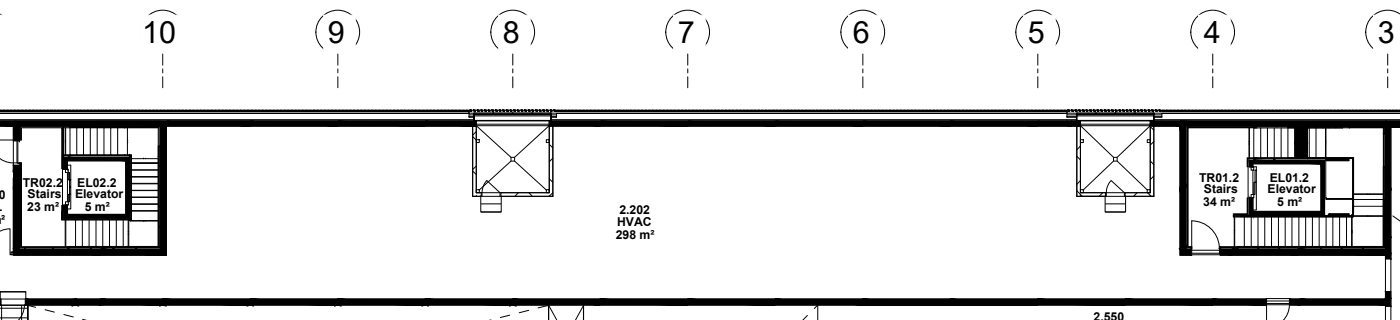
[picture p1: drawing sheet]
<svg xmlns="http://www.w3.org/2000/svg" width="394mm" height="90mm" viewBox="0 0 394 90" stroke-linecap="round" stroke-linejoin="round" font-family="sans-serif">
<defs><g id="words">
<g font-size="8.6">
<text x="40.1" y="12">10</text>
<text x="92.3" y="12">9</text>
<text x="141.6" y="12">8</text>
<text x="190.9" y="12">7</text>
<text x="240.2" y="12">6</text>
<text x="289.5" y="12">5</text>
<text x="339" y="12">4</text>
<text x="388.1" y="12">3</text>
</g>
<g font-size="3.4">
<text x="6.4" y="52.4">TR02.2</text>
<text x="21.7" y="52.4">EL02.2</text>
<text x="337.7" y="51">TR01.2</text>
<text x="357.6" y="51">EL01.2</text>
<text x="-.6" y="56">0</text>
<text x="7.7" y="59.4">23 m²</text>
<text x="7.8" y="55.8">Stairs</text>
<text x="21.2" y="55.8">Elevator</text>
<text x="23.9" y="59.4">5 m²</text>
<text x="338.9" y="58">34 m²</text>
<text x="339.1" y="54.4">Stairs</text>
<text x="357" y="54.4">Elevator</text>
<text x="359.7" y="58">5 m²</text>
<text x=".3" y="62.9">²</text>
<text x="173.8" y="63.6">HVAC</text>
<text x="174.4" y="60.2">2.202</text>
<text x="173.4" y="67.2">298 m²</text>
<text x="308" y="90.2">2.550</text>
</g>
</g></defs>
<!-- layer: A-WALL -->
<g fill="none" stroke="#000" stroke-width=".28">
<path d="M-.1 33.6h133.5M-.1 31h132.5M0 31.8h132.1M132.1 31.8h1.3v.5h-1.3M132.1 31v.8M132.1 31.9h-132.2h132.2v.9M132.1 32.8h1.3v1.2h-133.4M132.1 32.8v.2h1.3M132.1 32.8v.2M132.8 31h.7M133.4 31.9h.1M133.8 31h.7"/>
<path d="M134.1 34h20.6M134.1 35.3v18.9M134.9 31h.6M135.9 31h.7M136.9 31h.7M137.9 31h.7M139 31h.6M140 31h.7M141 31h.7M142 31h.7M143.1 31h.7M144.1 31h.7"/>
<path d="M145.1 31h.7M146.1 31h.7M147.2 31h.7M148.2 31h.7M149.2 31h.7M150.2 31h.7M151.3 31h.7M152.3 31h.7M153.3 31h.7M154.3 31h.8M155.2 31.8h145.3M155.2 31.9h.1"/>
<path d="M155.2 32.8h.1M155.3 31.8v.5h1.4M155.3 33.6h147.9M155.4 31h.7M155.7 35.3v19.9M156.4 31h144.5M156.7 32.8v-.9h143.8v.9M156.7 32.8h-1.4v1.2h147.9v-1.2M156.7 32.8v.2h-1.4M156.7 31.9h143.8M156.7 32.8v.2M300.5 32.8v.2h2.7"/>
<path d="M300.5 31.8h2.8M300.5 31v.8M300.5 32.8v.2M300.5 32.8h2.8M301.2 31h.7M302.2 31h.7M303.2 31.8v.5h-2.7M303.2 31.9h.1M303.3 31h.6M303.3 35.3v19.9M303.9 34l.1 1.3M304 35.3h.1"/>
<path d="M304 35.3h-.7v19.9M304.3 34v20.2h7.1v1h-8.1M304.3 31h.7M304.3 34h-.3v1.3M304.3 34h19.7M304.3 34v20.2M305.3 31h.7M306.3 31h.7M307.4 31h.6M308.4 31h.7M309.4 31h.7M310.4 31h.7"/>
<path d="M311.5 31h.7M312.5 31h.7M313.5 31h.7M314.5 31h.7M315.6 31h.7M316.6 31h.7M317.6 31h.7M318.6 31h.8M319.7 31h.7M320.7 31h.7M321.7 31h.7M322.7 31h.8"/>
<path d="M323.8 31h.7M324 34h.3v1.3M324 34v20.2M324.3 34v1.3M324.3 35.3h.7v19.9M324.3 34h.1M324.8 31h.7M325 35.3v19.9M325 31.8h69.4M325 31.9h.1M325 32.8h.1M325.1 31.8v.5h2.1"/>
<path d="M325.1 33.6h69.3M325.8 31h.7M326.8 31h67.6M327.2 31.9h67.2h-67.2v.9M327.2 32.8h-2.1v1.2h69.3M327.2 32.8v.2h-2.1M327.2 32.8v.2M133.1 55.2h22.6M134.1 54.2v-18.9h-1v19.9M134.1 54.2h1.4v1h-2.4M134.1 55.2h.1M141.1 54.2h13.6"/>
<path d="M154.7 54.2v-18.9h1v19.9M154.7 54.2h-13.6v1h14.6M154.7 55.2h.1M303.3 55.2h21.7M304.3 55.2h.1M316.9 54.2h7.1M324 54.2h-7.1v1h8.1M324 55.2h.1M3.1 71.4h.7M3.1 71h.7"/>
</g>
<!-- layer: A-GLAZ -->
<g fill="none" stroke="#000" stroke-width=".28">
<path d="M133.5 31.8l.1 2.1h.5h-.6zM133.6 31.8h.1l-.1 .8zM133.6 32.1h5.2v.1h-5.2zM133.6 32.6h21.5M133.7 31.8h5M134.1 33.9h20.4M138.7 31.8h.4h-.2v.4v-.4zM138.9 32.1h5.4v.1h-5.4zM139.1 31.8h5.1M144.2 31.8h.3l-.1 .4zM144.4 32.1h5.4v.1h-5.4zM144.5 31.8h5.2"/>
<path d="M149.7 31.8h.3h-.2v.4zM149.8 32.1h5.3v.1h-5.3zM150 31.8h5M155 31.8h.2v.8zM155.2 31.8v2.1h-.7h.7zM303.3 31.8v2.1h.6h-.6zM303.3 31.8h.2l-.2 .8zM303.3 32.6h21.6M303.4 32.1h5.2v.1h-5.2zM303.5 31.8h5M303.9 33.9h20.4M308.5 31.8h.3l-.1 .4z"/>
<path d="M308.7 32.1h5.4v.1h-5.4zM308.8 31.8h5.2M314 31.8h.3h-.2v.4zM314.1 32.1h5.5v.1h-5.5zM314.3 31.8h5.1M319.4 31.8h.4h-.2v.4v-.4zM319.6 32.1h5.3v.1h-5.3zM319.8 31.8h5M324.8 31.8h.1v.8zM324.9 31.8l.1 2.1h-.7h.6z"/>
</g>
<!-- layer: A-GLAZ-CURT -->
<g fill="#000" stroke="#000" stroke-width=".28">
<path d="M0 31l.3 .1zM0 31l.3 .1z"/>
<path d="M-.1 31.1l.8 .2zM-.1 31.1l.8 .2z"/>
<path d="M1 31l.3 .1zM1 31l.3 .1z"/>
<path d="M2 31l.4 .1zM2 31l.4 .1z"/>
<path d="M.7 31.1l2 .2zM.7 31.1l2 .2z"/>
<path d="M3.1 31l.3 .1zM3.1 31l.3 .1z"/>
<path d="M4.1 31l.3 .1zM4.1 31l.3 .1z"/>
<path d="M2.7 31.1l2.1 .2zM2.7 31.1l2.1 .2z"/>
<path d="M5.1 31l.3 .1zM5.1 31l.3 .1z"/>
<path d="M6.1 31l.4 .1zM6.1 31l.4 .1z"/>
<path d="M4.8 31.1l2 .2zM4.8 31.1l2 .2z"/>
<path d="M7.2 31l.3 .1zM7.2 31l.3 .1z"/>
<path d="M8.2 31l.3 .1zM8.2 31l.3 .1z"/>
<path d="M6.8 31.1l2.1 .2zM6.8 31.1l2.1 .2z"/>
<path d="M9.2 31l.4 .1zM9.2 31l.4 .1z"/>
<path d="M10.2 31l.4 .1zM10.2 31l.4 .1z"/>
<path d="M8.9 31.1l2 .2zM8.9 31.1l2 .2z"/>
<path d="M11.3 31l.3 .1zM11.3 31l.3 .1z"/>
<path d="M12.3 31l.3 .1zM12.3 31l.3 .1z"/>
<path d="M11 31.1l2 .2zM11 31.1l2 .2z"/>
<path d="M13.3 31l.4 .1zM13.3 31l.4 .1z"/>
<path d="M14.3 31l.4 .1zM14.3 31l.4 .1z"/>
<path d="M13 31.1l2 .2zM13 31.1l2 .2z"/>
<path d="M15.4 31l.3 .1zM15.4 31l.3 .1z"/>
<path d="M16.4 31l.4 .1zM16.4 31l.4 .1z"/>
<path d="M15.1 31.1l2 .2zM15.1 31.1l2 .2z"/>
<path d="M17.4 31l.4 .1zM17.4 31l.4 .1z"/>
<path d="M18.4 31l.4 .1zM18.4 31l.4 .1z"/>
<path d="M17.1 31.1l2 .2zM17.1 31.1l2 .2z"/>
<path d="M19.5 31l.3 .1zM19.5 31l.3 .1z"/>
<path d="M20.5 31l.4 .1zM20.5 31l.4 .1z"/>
<path d="M19.2 31.1l2 .2zM19.2 31.1l2 .2z"/>
<path d="M21.5 31l.4 .1zM21.5 31l.4 .1z"/>
<path d="M22.6 31l.3 .1zM22.6 31l.3 .1z"/>
<path d="M21.2 31.1l2 .2zM21.2 31.1l2 .2z"/>
<path d="M23.6 31l.3 .1zM23.6 31l.3 .1z"/>
<path d="M24.6 31l.4 .1zM24.6 31l.4 .1z"/>
<path d="M23.3 31.1l2 .2zM23.3 31.1l2 .2z"/>
<path d="M25.6 31l.4 .1zM25.6 31l.4 .1z"/>
<path d="M26.7 31l.3 .1zM26.7 31l.3 .1z"/>
<path d="M25.3 31.1l2 .2zM25.3 31.1l2 .2z"/>
<path d="M27.7 31l.4 .1zM27.7 31l.4 .1z"/>
<path d="M28.7 31l.4 .1zM28.7 31l.4 .1z"/>
<path d="M27.4 31.1l2 .2zM27.4 31.1l2 .2z"/>
<path d="M29.7 31l.4 .1zM29.7 31l.4 .1z"/>
<path d="M30.8 31l.3 .1zM30.8 31l.3 .1z"/>
<path d="M29.5 31.1l1.9 .2zM29.5 31.1l1.9 .2z"/>
<path d="M31.8 31l.4 .1zM31.8 31l.4 .1z"/>
<path d="M32.8 31l.4 .1zM32.8 31l.4 .1z"/>
<path d="M31.5 31.1l2 .2zM31.5 31.1l2 .2z"/>
<path d="M33.9 31l.3 .1zM33.9 31l.3 .1z"/>
<path d="M34.9 31l.4 .1zM34.9 31l.4 .1z"/>
<path d="M33.6 31.1l1.9 .2zM33.6 31.1l1.9 .2z"/>
<path d="M35.9 31l.4 .1zM35.9 31l.4 .1z"/>
<path d="M36.9 31l.4 .1zM36.9 31l.4 .1z"/>
<path d="M35.6 31.1l2 .2zM35.6 31.1l2 .2z"/>
<path d="M38 31l.3 .1zM38 31l.3 .1z"/>
<path d="M39 31l.4 .1zM39 31l.4 .1z"/>
<path d="M37.7 31.1l2 .2zM37.7 31.1l2 .2z"/>
<path d="M40 31l.4 .1zM40 31l.4 .1z"/>
<path d="M41.1 31l.3 .1zM41.1 31l.3 .1z"/>
<path d="M39.7 31.1l2 .2zM39.7 31.1l2 .2z"/>
<path d="M42.1 31l.3 .1zM42.1 31l.3 .1z"/>
<path d="M43.1 31l.4 .1zM43.1 31l.4 .1z"/>
<path d="M41.8 31.1l2 .2zM41.8 31.1l2 .2z"/>
<path d="M44.1 31l.4 .1zM44.1 31l.4 .1z"/>
<path d="M45.2 31l.3 .1zM45.2 31l.3 .1z"/>
<path d="M43.8 31.1l2 .2zM43.8 31.1l2 .2z"/>
<path d="M46.2 31l.3 .1zM46.2 31l.3 .1z"/>
<path d="M47.2 31l.4 .1zM47.2 31l.4 .1z"/>
<path d="M45.9 31.1l2 .2zM45.9 31.1l2 .2z"/>
<path d="M48.2 31l.4 .1zM48.2 31l.4 .1z"/>
<path d="M49.3 31l.3 .1zM49.3 31l.3 .1z"/>
<path d="M47.9 31.1l2 .2zM47.9 31.1l2 .2z"/>
<path d="M50.3 31l.3 .1zM50.3 31l.3 .1z"/>
<path d="M51.3 31l.4 .1zM51.3 31l.4 .1z"/>
<path d="M50 31.1l2 .2zM50 31.1l2 .2z"/>
<path d="M52.4 31l.3 .1zM52.4 31l.3 .1z"/>
<path d="M53.4 31l.3 .1zM53.4 31l.3 .1z"/>
<path d="M52 31.1l2 .2zM52 31.1l2 .2z"/>
<path d="M54.4 31l.4 .1zM54.4 31l.4 .1z"/>
<path d="M55.4 31l.4 .1zM55.4 31l.4 .1z"/>
<path d="M54.1 31.1l2 .2zM54.1 31.1l2 .2z"/>
<path d="M56.5 31l.3 .1zM56.5 31l.3 .1z"/>
<path d="M57.5 31l.3 .1zM57.5 31l.3 .1z"/>
<path d="M56.1 31.1l2.1 .2zM56.1 31.1l2.1 .2z"/>
<path d="M58.5 31l.4 .1zM58.5 31l.4 .1z"/>
<path d="M59.6 31l.3 .1zM59.6 31l.3 .1z"/>
<path d="M58.2 31.1l2 .2zM58.2 31.1l2 .2z"/>
<path d="M60.6 31l.3 .1zM60.6 31l.3 .1z"/>
<path d="M61.6 31l.3 .1zM61.6 31l.3 .1z"/>
<path d="M60.2 31.1l2.1 .2zM60.2 31.1l2.1 .2z"/>
<path d="M62.6 31l.4 .1zM62.6 31l.4 .1z"/>
<path d="M63.7 31l.3 .1zM63.7 31l.3 .1z"/>
<path d="M62.3 31.1l2 .2zM62.3 31.1l2 .2z"/>
<path d="M64.7 31l.3 .1zM64.7 31l.3 .1z"/>
<path d="M65.7 31l.3 .1zM65.7 31l.3 .1z"/>
<path d="M64.3 31.1l2.1 .2zM64.3 31.1l2.1 .2z"/>
<path d="M66.7 31l.4 .1zM66.7 31l.4 .1z"/>
<path d="M67.8 31l.3 .1zM67.8 31l.3 .1z"/>
<path d="M66.4 31.1l2 .2zM66.4 31.1l2 .2z"/>
<path d="M68.8 31l.3 .1zM68.8 31l.3 .1z"/>
<path d="M69.8 31l.3 .1zM69.8 31l.3 .1z"/>
<path d="M68.4 31.1l2.1 .2zM68.4 31.1l2.1 .2z"/>
<path d="M70.9 31l.3 .1zM70.9 31l.3 .1z"/>
<path d="M71.9 31l.3 .1zM71.9 31l.3 .1z"/>
<path d="M70.5 31.1l2 .2zM70.5 31.1l2 .2z"/>
<path d="M72.9 31l.3 .1zM72.9 31l.3 .1z"/>
<path d="M73.9 31l.3 .1zM73.9 31l.3 .1z"/>
<path d="M72.5 31.1l2.1 .2zM72.5 31.1l2.1 .2z"/>
<path d="M75 31l.3 .1zM75 31l.3 .1z"/>
<path d="M76 31l.3 .1zM76 31l.3 .1z"/>
<path d="M74.6 31.1l2.1 .2zM74.6 31.1l2.1 .2z"/>
<path d="M77 31l.3 .1zM77 31l.3 .1z"/>
<path d="M78 31l.3 .1zM78 31l.3 .1z"/>
<path d="M76.7 31.1l2 .2zM76.7 31.1l2 .2z"/>
<path d="M79.1 31l.3 .1zM79.1 31l.3 .1z"/>
<path d="M80.1 31l.3 .1zM80.1 31l.3 .1z"/>
<path d="M78.7 31.1l2.1 .2zM78.7 31.1l2.1 .2z"/>
<path d="M81.1 31l.3 .1zM81.1 31l.3 .1z"/>
<path d="M82.1 31l.4 .1zM82.1 31l.4 .1z"/>
<path d="M80.8 31.1l2 .2zM80.8 31.1l2 .2z"/>
<path d="M83.2 31l.3 .1zM83.2 31l.3 .1z"/>
<path d="M84.2 31l.3 .1zM84.2 31l.3 .1z"/>
<path d="M82.8 31.1l2.1 .2zM82.8 31.1l2.1 .2z"/>
<path d="M85.2 31l.3 .1zM85.2 31l.3 .1z"/>
<path d="M86.2 31l.4 .1zM86.2 31l.4 .1z"/>
<path d="M84.9 31.1l2 .2zM84.9 31.1l2 .2z"/>
<path d="M87.3 31l.3 .1zM87.3 31l.3 .1z"/>
<path d="M88.3 31l.3 .1zM88.3 31l.3 .1z"/>
<path d="M86.9 31.1l2.1 .2zM86.9 31.1l2.1 .2z"/>
<path d="M89.3 31l.4 .1zM89.3 31l.4 .1z"/>
<path d="M90.3 31l.4 .1zM90.3 31l.4 .1z"/>
<path d="M89 31.1l2 .2zM89 31.1l2 .2z"/>
<path d="M91.4 31l.3 .1zM91.4 31l.3 .1z"/>
<path d="M92.4 31l.3 .1zM92.4 31l.3 .1z"/>
<path d="M91 31.1l2.1 .2zM91 31.1l2.1 .2z"/>
<path d="M93.4 31l.4 .1zM93.4 31l.4 .1z"/>
<path d="M94.4 31l.4 .1zM94.4 31l.4 .1z"/>
<path d="M93.1 31.1l2 .2zM93.1 31.1l2 .2z"/>
<path d="M95.5 31l.3 .1zM95.5 31l.3 .1z"/>
<path d="M96.5 31l.3 .1zM96.5 31l.3 .1z"/>
<path d="M95.2 31.1l2 .2zM95.2 31.1l2 .2z"/>
<path d="M97.5 31l.4 .1zM97.5 31l.4 .1z"/>
<path d="M98.5 31l.4 .1zM98.5 31l.4 .1z"/>
<path d="M97.2 31.1l2 .2zM97.2 31.1l2 .2z"/>
<path d="M99.6 31l.3 .1zM99.6 31l.3 .1z"/>
<path d="M100.6 31l.4 .1zM100.6 31l.4 .1z"/>
<path d="M99.3 31.1l2 .2zM99.3 31.1l2 .2z"/>
<path d="M101.6 31l.4 .1zM101.6 31l.4 .1z"/>
<path d="M102.6 31l.4 .1zM102.6 31l.4 .1z"/>
<path d="M101.3 31.1l2 .2zM101.3 31.1l2 .2z"/>
<path d="M103.7 31l.3 .1zM103.7 31l.3 .1z"/>
<path d="M104.7 31l.4 .1zM104.7 31l.4 .1z"/>
<path d="M103.4 31.1l2 .2zM103.4 31.1l2 .2z"/>
<path d="M105.7 31l.4 .1zM105.7 31l.4 .1z"/>
<path d="M106.8 31l.3 .1zM106.8 31l.3 .1z"/>
<path d="M105.4 31.1l2 .2zM105.4 31.1l2 .2z"/>
<path d="M107.8 31l.4 .1zM107.8 31l.4 .1z"/>
<path d="M108.8 31l.4 .1zM108.8 31l.4 .1z"/>
<path d="M107.5 31.1l2 .2zM107.5 31.1l2 .2z"/>
<path d="M109.8 31l.4 .1zM109.8 31l.4 .1z"/>
<path d="M110.9 31l.3 .1zM110.9 31l.3 .1z"/>
<path d="M109.5 31.1l2 .2zM109.5 31.1l2 .2z"/>
<path d="M111.9 31l.4 .1zM111.9 31l.4 .1z"/>
<path d="M112.9 31l.4 .1zM112.9 31l.4 .1z"/>
<path d="M111.6 31.1l2 .2zM111.6 31.1l2 .2z"/>
<path d="M114 31l.3 .1zM114 31l.3 .1z"/>
<path d="M115 31l.3 .1zM115 31l.3 .1z"/>
<path d="M113.7 31.1l1.9 .2zM113.7 31.1l1.9 .2z"/>
<path d="M116 31l.4 .1zM116 31l.4 .1z"/>
<path d="M117 31l.4 .1zM117 31l.4 .1z"/>
<path d="M115.7 31.1l2 .2zM115.7 31.1l2 .2z"/>
<path d="M118.1 31l.3 .1zM118.1 31l.3 .1z"/>
<path d="M119.1 31l.4 .1zM119.1 31l.4 .1z"/>
<path d="M117.8 31.1l1.9 .2zM117.8 31.1l1.9 .2z"/>
<path d="M120.1 31l.4 .1zM120.1 31l.4 .1z"/>
<path d="M121.1 31l.4 .1zM121.1 31l.4 .1z"/>
<path d="M119.8 31.1l2 .2zM119.8 31.1l2 .2z"/>
<path d="M122.2 31l.3 .1zM122.2 31l.3 .1z"/>
<path d="M123.2 31l.4 .1zM123.2 31l.4 .1z"/>
<path d="M121.9 31.1l2 .2zM121.9 31.1l2 .2z"/>
<path d="M124.2 31l.4 .1zM124.2 31l.4 .1z"/>
<path d="M125.3 31l.3 .1zM125.3 31l.3 .1z"/>
<path d="M123.9 31.1l2 .2zM123.9 31.1l2 .2z"/>
<path d="M126.3 31l.3 .1zM126.3 31l.3 .1z"/>
<path d="M127.3 31l.4 .1zM127.3 31l.4 .1z"/>
<path d="M126 31.1l2 .2zM126 31.1l2 .2z"/>
<path d="M128.3 31l.4 .1zM128.3 31l.4 .1z"/>
<path d="M129.4 31l.3 .1zM129.4 31l.3 .1z"/>
<path d="M128 31.1l2 .2zM128 31.1l2 .2z"/>
<path d="M130.4 31l.3 .1zM130.4 31l.3 .1z"/>
<path d="M131.4 31l.4 .1zM131.4 31l.4 .1z"/>
<path d="M130.1 31.1l2 .2zM130.1 31.1l2 .2z"/>
<path d="M132.4 30.9l.4 .4v-.4zM132.4 30.9l.4 .4h-.4z"/>
<path d="M133.5 30.9l.3 .4v-.4zM133.5 30.9l.3 .4h-.3z"/>
<path d="M134.5 30.9l.4 .4v-.4zM134.5 30.9l.4 .4h-.4z"/>
<path d="M135.5 30.9l.4 .4v-.4zM135.5 30.9l.4 .4h-.4z"/>
<path d="M136.6 30.9l.3 .4v-.4zM136.6 30.9l.3 .4h-.3z"/>
<path d="M137.6 30.9l.3 .4v-.4zM137.6 30.9l.3 .4h-.3z"/>
<path d="M138.6 30.9l.4 .4v-.4zM138.6 30.9l.4 .4h-.4z"/>
<path d="M139.6 30.9l.4 .4v-.4zM139.6 30.9l.4 .4h-.4z"/>
<path d="M140.7 30.9l.3 .4v-.4zM140.7 30.9l.3 .4h-.3z"/>
<path d="M141.7 30.9l.3 .4v-.4zM141.7 30.9l.3 .4h-.3z"/>
<path d="M142.7 30.9l.4 .4v-.4zM142.7 30.9l.4 .4h-.4z"/>
<path d="M143.8 30.9l.3 .4v-.4zM143.8 30.9l.3 .4h-.3z"/>
<path d="M144.8 30.9l.3 .4v-.4zM144.8 30.9l.3 .4h-.3z"/>
<path d="M145.8 30.9l.3 .4v-.4zM145.8 30.9l.3 .4h-.3z"/>
<path d="M146.8 30.9l.4 .4v-.4zM146.8 30.9l.4 .4h-.4z"/>
<path d="M147.9 30.9l.3 .4v-.4zM147.9 30.9l.3 .4h-.3z"/>
<path d="M148.9 30.9l.3 .4v-.4zM148.9 30.9l.3 .4h-.3z"/>
<path d="M149.9 30.9l.3 .4v-.4zM149.9 30.9l.3 .4h-.3z"/>
<path d="M150.9 30.9l.4 .4v-.4zM150.9 30.9l.4 .4h-.4z"/>
<path d="M152 30.9l.3 .4v-.4zM152 30.9l.3 .4h-.3z"/>
<path d="M153 30.9l.3 .4v-.4zM153 30.9l.3 .4h-.3z"/>
<path d="M154 30.9l.3 .4v-.4zM154 30.9l.3 .4h-.3z"/>
<path d="M155.1 30.9l.3 .4v-.4zM155.1 30.9l.3 .4h-.3z"/>
<path d="M156.1 30.9l.3 .4v-.4zM156.1 30.9l.3 .4h-.3z"/>
<path d="M157.1 31l.3 .1zM157.1 31l.3 .1z"/>
<path d="M158.1 31l.3 .1zM158.1 31l.3 .1z"/>
<path d="M156.7 31.1l2.1 .2zM156.7 31.1l2.1 .2z"/>
<path d="M159.2 31l.3 .1zM159.2 31l.3 .1z"/>
<path d="M160.2 31l.3 .1zM160.2 31l.3 .1z"/>
<path d="M158.8 31.1l2.1 .2zM158.8 31.1l2.1 .2z"/>
<path d="M161.2 31l.3 .1zM161.2 31l.3 .1z"/>
<path d="M162.2 31l.3 .1zM162.2 31l.3 .1z"/>
<path d="M160.9 31.1l2 .2zM160.9 31.1l2 .2z"/>
<path d="M163.3 31l.3 .1zM163.3 31l.3 .1z"/>
<path d="M164.3 31l.3 .1zM164.3 31l.3 .1z"/>
<path d="M162.9 31.1l2.1 .2zM162.9 31.1l2.1 .2z"/>
<path d="M165.3 31l.3 .1zM165.3 31l.3 .1z"/>
<path d="M166.3 31l.4 .1zM166.3 31l.4 .1z"/>
<path d="M165 31.1l2 .2zM165 31.1l2 .2z"/>
<path d="M167.4 31l.3 .1zM167.4 31l.3 .1z"/>
<path d="M168.4 31l.3 .1zM168.4 31l.3 .1z"/>
<path d="M167 31.1l2.1 .2zM167 31.1l2.1 .2z"/>
<path d="M169.4 31l.3 .1zM169.4 31l.3 .1z"/>
<path d="M170.4 31l.4 .1zM170.4 31l.4 .1z"/>
<path d="M169.1 31.1l2 .2zM169.1 31.1l2 .2z"/>
<path d="M171.5 31l.3 .1zM171.5 31l.3 .1z"/>
<path d="M172.5 31l.3 .1zM172.5 31l.3 .1z"/>
<path d="M171.1 31.1l2.1 .2zM171.1 31.1l2.1 .2z"/>
<path d="M173.5 31l.4 .1zM173.5 31l.4 .1z"/>
<path d="M174.5 31l.4 .1zM174.5 31l.4 .1z"/>
<path d="M173.2 31.1l2 .2zM173.2 31.1l2 .2z"/>
<path d="M175.6 31l.3 .1zM175.6 31l.3 .1z"/>
<path d="M176.6 31l.3 .1zM176.6 31l.3 .1z"/>
<path d="M175.2 31.1l2.1 .2zM175.2 31.1l2.1 .2z"/>
<path d="M177.6 31l.4 .1zM177.6 31l.4 .1z"/>
<path d="M178.6 31l.4 .1zM178.6 31l.4 .1z"/>
<path d="M177.3 31.1l2 .2zM177.3 31.1l2 .2z"/>
<path d="M179.7 31l.3 .1zM179.7 31l.3 .1z"/>
<path d="M180.7 31l.3 .1zM180.7 31l.3 .1z"/>
<path d="M179.4 31.1l2 .2zM179.4 31.1l2 .2z"/>
<path d="M181.7 31l.4 .1zM181.7 31l.4 .1z"/>
<path d="M182.7 31l.4 .1zM182.7 31l.4 .1z"/>
<path d="M181.4 31.1l2 .2zM181.4 31.1l2 .2z"/>
<path d="M183.8 31l.3 .1zM183.8 31l.3 .1z"/>
<path d="M184.8 31l.4 .1zM184.8 31l.4 .1z"/>
<path d="M183.5 31.1l2 .2zM183.5 31.1l2 .2z"/>
<path d="M185.8 31l.4 .1zM185.8 31l.4 .1z"/>
<path d="M186.9 31l.3 .1zM186.9 31l.3 .1z"/>
<path d="M185.5 31.1l2 .2zM185.5 31.1l2 .2z"/>
<path d="M187.9 31l.3 .1zM187.9 31l.3 .1z"/>
<path d="M188.9 31l.4 .1zM188.9 31l.4 .1z"/>
<path d="M187.6 31.1l2 .2zM187.6 31.1l2 .2z"/>
<path d="M189.9 31l.4 .1zM189.9 31l.4 .1z"/>
<path d="M191 31l.3 .1zM191 31l.3 .1z"/>
<path d="M189.6 31.1l2 .2zM189.6 31.1l2 .2z"/>
<path d="M192 31l.4 .1zM192 31l.4 .1z"/>
<path d="M193 31l.4 .1zM193 31l.4 .1z"/>
<path d="M191.7 31.1l2 .2zM191.7 31.1l2 .2z"/>
<path d="M194 31l.4 .1zM194 31l.4 .1z"/>
<path d="M195.1 31l.3 .1zM195.1 31l.3 .1z"/>
<path d="M193.7 31.1l2 .2zM193.7 31.1l2 .2z"/>
<path d="M196.1 31l.4 .1zM196.1 31l.4 .1z"/>
<path d="M197.1 31l.4 .1zM197.1 31l.4 .1z"/>
<path d="M195.8 31.1l2 .2zM195.8 31.1l2 .2z"/>
<path d="M198.2 31l.3 .1zM198.2 31l.3 .1z"/>
<path d="M199.2 31l.3 .1zM199.2 31l.3 .1z"/>
<path d="M197.9 31.1l1.9 .2zM197.9 31.1l1.9 .2z"/>
<path d="M200.2 31l.4 .1zM200.2 31l.4 .1z"/>
<path d="M201.2 31l.4 .1zM201.2 31l.4 .1z"/>
<path d="M199.9 31.1l2 .2zM199.9 31.1l2 .2z"/>
<path d="M202.3 31l.3 .1zM202.3 31l.3 .1z"/>
<path d="M203.3 31l.4 .1zM203.3 31l.4 .1z"/>
<path d="M202 31.1l2 .2zM202 31.1l2 .2z"/>
<path d="M204.3 31l.4 .1zM204.3 31l.4 .1z"/>
<path d="M205.3 31l.4 .1zM205.3 31l.4 .1z"/>
<path d="M204 31.1l2 .2zM204 31.1l2 .2z"/>
<path d="M206.4 31l.3 .1zM206.4 31l.3 .1z"/>
<path d="M207.4 31l.4 .1zM207.4 31l.4 .1z"/>
<path d="M206.1 31.1l2 .2zM206.1 31.1l2 .2z"/>
<path d="M208.4 31l.4 .1zM208.4 31l.4 .1z"/>
<path d="M209.5 31l.3 .1zM209.5 31l.3 .1z"/>
<path d="M208.1 31.1l2 .2zM208.1 31.1l2 .2z"/>
<path d="M210.5 31l.3 .1zM210.5 31l.3 .1z"/>
<path d="M211.5 31l.4 .1zM211.5 31l.4 .1z"/>
<path d="M210.2 31.1l2 .2zM210.2 31.1l2 .2z"/>
<path d="M212.5 31l.4 .1zM212.5 31l.4 .1z"/>
<path d="M213.6 31l.3 .1zM213.6 31l.3 .1z"/>
<path d="M212.2 31.1l2 .2zM212.2 31.1l2 .2z"/>
<path d="M214.6 31l.4 .1zM214.6 31l.4 .1z"/>
<path d="M215.6 31l.4 .1zM215.6 31l.4 .1z"/>
<path d="M214.3 31.1l2 .2zM214.3 31.1l2 .2z"/>
<path d="M216.7 31l.3 .1zM216.7 31l.3 .1z"/>
<path d="M217.7 31l.3 .1zM217.7 31l.3 .1z"/>
<path d="M216.3 31.1l2 .2zM216.3 31.1l2 .2z"/>
<path d="M218.7 31l.4 .1zM218.7 31l.4 .1z"/>
<path d="M219.7 31l.4 .1zM219.7 31l.4 .1z"/>
<path d="M218.4 31.1l2 .2zM218.4 31.1l2 .2z"/>
<path d="M220.8 31l.3 .1zM220.8 31l.3 .1z"/>
<path d="M221.8 31l.3 .1zM221.8 31l.3 .1z"/>
<path d="M220.4 31.1l2.1 .2zM220.4 31.1l2.1 .2z"/>
<path d="M222.8 31l.4 .1zM222.8 31l.4 .1z"/>
<path d="M223.8 31l.4 .1zM223.8 31l.4 .1z"/>
<path d="M222.5 31.1l2 .2zM222.5 31.1l2 .2z"/>
<path d="M224.9 31l.3 .1zM224.9 31l.3 .1z"/>
<path d="M225.9 31l.3 .1zM225.9 31l.3 .1z"/>
<path d="M224.5 31.1l2.1 .2zM224.5 31.1l2.1 .2z"/>
<path d="M226.9 31l.4 .1zM226.9 31l.4 .1z"/>
<path d="M228 31l.3 .1zM228 31l.3 .1z"/>
<path d="M226.6 31.1l2 .2zM226.6 31.1l2 .2z"/>
<path d="M229 31l.3 .1zM229 31l.3 .1z"/>
<path d="M230 31l.3 .1zM230 31l.3 .1z"/>
<path d="M228.6 31.1l2.1 .2zM228.6 31.1l2.1 .2z"/>
<path d="M231 31l.4 .1zM231 31l.4 .1z"/>
<path d="M232.1 31l.3 .1zM232.1 31l.3 .1z"/>
<path d="M230.7 31.1l2 .2zM230.7 31.1l2 .2z"/>
<path d="M233.1 31l.3 .1zM233.1 31l.3 .1z"/>
<path d="M234.1 31l.3 .1zM234.1 31l.3 .1z"/>
<path d="M232.7 31.1l2.1 .2zM232.7 31.1l2.1 .2z"/>
<path d="M235.2 31l.3 .1zM235.2 31l.3 .1z"/>
<path d="M236.2 31l.3 .1zM236.2 31l.3 .1z"/>
<path d="M234.8 31.1l2 .2zM234.8 31.1l2 .2z"/>
<path d="M237.2 31l.3 .1zM237.2 31l.3 .1z"/>
<path d="M238.2 31l.3 .1zM238.2 31l.3 .1z"/>
<path d="M236.8 31.1l2.1 .2zM236.8 31.1l2.1 .2z"/>
<path d="M239.3 31l.3 .1zM239.3 31l.3 .1z"/>
<path d="M240.3 31l.3 .1zM240.3 31l.3 .1z"/>
<path d="M238.9 31.1l2.1 .2zM238.9 31.1l2.1 .2z"/>
<path d="M241.3 31l.3 .1zM241.3 31l.3 .1z"/>
<path d="M242.3 31l.3 .1zM242.3 31l.3 .1z"/>
<path d="M241 31.1l2 .2zM241 31.1l2 .2z"/>
<path d="M243.4 31l.3 .1zM243.4 31l.3 .1z"/>
<path d="M244.4 31l.3 .1zM244.4 31l.3 .1z"/>
<path d="M243 31.1l2.1 .2zM243 31.1l2.1 .2z"/>
<path d="M245.4 31l.3 .1zM245.4 31l.3 .1z"/>
<path d="M246.4 31l.3 .1zM246.4 31l.3 .1z"/>
<path d="M245.1 31.1l2 .2zM245.1 31.1l2 .2z"/>
<path d="M247.5 31l.3 .1zM247.5 31l.3 .1z"/>
<path d="M248.5 31l.3 .1zM248.5 31l.3 .1z"/>
<path d="M247.1 31.1l2.1 .2zM247.1 31.1l2.1 .2z"/>
<path d="M249.5 31l.3 .1zM249.5 31l.3 .1z"/>
<path d="M250.5 31l.4 .1zM250.5 31l.4 .1z"/>
<path d="M249.2 31.1l2 .2zM249.2 31.1l2 .2z"/>
<path d="M251.6 31l.3 .1zM251.6 31l.3 .1z"/>
<path d="M252.6 31l.3 .1zM252.6 31l.3 .1z"/>
<path d="M251.2 31.1l2.1 .2zM251.2 31.1l2.1 .2z"/>
<path d="M253.6 31l.3 .1zM253.6 31l.3 .1z"/>
<path d="M254.6 31l.4 .1zM254.6 31l.4 .1z"/>
<path d="M253.3 31.1l2 .2zM253.3 31.1l2 .2z"/>
<path d="M255.7 31l.3 .1zM255.7 31l.3 .1z"/>
<path d="M256.7 31l.3 .1zM256.7 31l.3 .1z"/>
<path d="M255.3 31.1l2.1 .2zM255.3 31.1l2.1 .2z"/>
<path d="M257.7 31l.4 .1zM257.7 31l.4 .1z"/>
<path d="M258.7 31l.4 .1zM258.7 31l.4 .1z"/>
<path d="M257.4 31.1l2 .2zM257.4 31.1l2 .2z"/>
<path d="M259.8 31l.3 .1zM259.8 31l.3 .1z"/>
<path d="M260.8 31l.3 .1zM260.8 31l.3 .1z"/>
<path d="M259.4 31.1l2.1 .2zM259.4 31.1l2.1 .2z"/>
<path d="M261.8 31l.4 .1zM261.8 31l.4 .1z"/>
<path d="M262.8 31l.4 .1zM262.8 31l.4 .1z"/>
<path d="M261.5 31.1l2 .2zM261.5 31.1l2 .2z"/>
<path d="M263.9 31l.3 .1zM263.9 31l.3 .1z"/>
<path d="M264.9 31l.3 .1zM264.9 31l.3 .1z"/>
<path d="M263.6 31.1l2 .2zM263.6 31.1l2 .2z"/>
<path d="M265.9 31l.4 .1zM265.9 31l.4 .1z"/>
<path d="M266.9 31l.4 .1zM266.9 31l.4 .1z"/>
<path d="M265.6 31.1l2 .2zM265.6 31.1l2 .2z"/>
<path d="M268 31l.3 .1zM268 31l.3 .1z"/>
<path d="M269 31l.4 .1zM269 31l.4 .1z"/>
<path d="M267.7 31.1l2 .2zM267.7 31.1l2 .2z"/>
<path d="M270 31l.4 .1zM270 31l.4 .1z"/>
<path d="M271.1 31l.3 .1zM271.1 31l.3 .1z"/>
<path d="M269.7 31.1l2 .2zM269.7 31.1l2 .2z"/>
<path d="M272.1 31l.3 .1zM272.1 31l.3 .1z"/>
<path d="M273.1 31l.4 .1zM273.1 31l.4 .1z"/>
<path d="M271.8 31.1l2 .2zM271.8 31.1l2 .2z"/>
<path d="M274.1 31l.4 .1zM274.1 31l.4 .1z"/>
<path d="M275.2 31l.3 .1zM275.2 31l.3 .1z"/>
<path d="M273.8 31.1l2 .2zM273.8 31.1l2 .2z"/>
<path d="M276.2 31l.4 .1zM276.2 31l.4 .1z"/>
<path d="M277.2 31l.4 .1zM277.2 31l.4 .1z"/>
<path d="M275.9 31.1l2 .2zM275.9 31.1l2 .2z"/>
<path d="M278.2 31l.4 .1zM278.2 31l.4 .1z"/>
<path d="M279.3 31l.3 .1zM279.3 31l.3 .1z"/>
<path d="M277.9 31.1l2 .2zM277.9 31.1l2 .2z"/>
<path d="M280.3 31l.4 .1zM280.3 31l.4 .1z"/>
<path d="M281.3 31l.4 .1zM281.3 31l.4 .1z"/>
<path d="M280 31.1l2 .2zM280 31.1l2 .2z"/>
<path d="M282.4 31l.3 .1zM282.4 31l.3 .1z"/>
<path d="M283.4 31l.3 .1zM283.4 31l.3 .1z"/>
<path d="M282.1 31.1l1.9 .2zM282.1 31.1l1.9 .2z"/>
<path d="M284.4 31l.4 .1zM284.4 31l.4 .1z"/>
<path d="M285.4 31l.4 .1zM285.4 31l.4 .1z"/>
<path d="M284.1 31.1l2 .2zM284.1 31.1l2 .2z"/>
<path d="M286.5 31l.3 .1zM286.5 31l.3 .1z"/>
<path d="M287.5 31l.4 .1zM287.5 31l.4 .1z"/>
<path d="M286.2 31.1l2 .2zM286.2 31.1l2 .2z"/>
<path d="M288.5 31l.4 .1zM288.5 31l.4 .1z"/>
<path d="M289.5 31l.4 .1zM289.5 31l.4 .1z"/>
<path d="M288.2 31.1l2 .2zM288.2 31.1l2 .2z"/>
<path d="M290.6 31l.3 .1zM290.6 31l.3 .1z"/>
<path d="M291.6 31l.4 .1zM291.6 31l.4 .1z"/>
<path d="M290.3 31.1l2 .2zM290.3 31.1l2 .2z"/>
<path d="M292.6 31l.4 .1zM292.6 31l.4 .1z"/>
<path d="M293.7 31l.3 .1zM293.7 31l.3 .1z"/>
<path d="M292.3 31.1l2 .2zM292.3 31.1l2 .2z"/>
<path d="M294.7 31l.4 .1zM294.7 31l.4 .1z"/>
<path d="M295.7 31l.4 .1zM295.7 31l.4 .1z"/>
<path d="M294.4 31.1l2 .2zM294.4 31.1l2 .2z"/>
<path d="M296.7 31l.4 .1zM296.7 31l.4 .1z"/>
<path d="M297.8 31l.3 .1zM297.8 31l.3 .1z"/>
<path d="M296.4 31.1l2 .2zM296.4 31.1l2 .2z"/>
<path d="M298.8 31l.4 .1zM298.8 31l.4 .1z"/>
<path d="M299.8 31l.4 .1zM299.8 31l.4 .1z"/>
<path d="M298.5 31.1l2 .2zM298.5 31.1l2 .2z"/>
<path d="M300.9 30.9l.3 .4v-.4zM300.9 30.9l.3 .4h-.3z"/>
<path d="M301.9 30.9l.3 .4v-.4zM301.9 30.9l.3 .4h-.3z"/>
<path d="M302.9 30.9l.4 .4v-.4zM302.9 30.9l.4 .4h-.4z"/>
<path d="M303.9 30.9l.4 .4v-.4zM303.9 30.9l.4 .4h-.4z"/>
<path d="M305 30.9l.3 .4v-.4zM305 30.9l.3 .4h-.3z"/>
<path d="M306 30.9l.3 .4v-.4zM306 30.9l.3 .4h-.3z"/>
<path d="M307 30.9l.4 .4v-.4zM307 30.9l.4 .4h-.4z"/>
<path d="M308 30.9l.4 .4v-.4zM308 30.9l.4 .4h-.4z"/>
<path d="M309.1 30.9l.3 .4v-.4zM309.1 30.9l.3 .4h-.3z"/>
<path d="M310.1 30.9l.3 .4v-.4zM310.1 30.9l.3 .4h-.3z"/>
<path d="M311.1 30.9l.4 .4v-.4zM311.1 30.9l.4 .4h-.4z"/>
<path d="M312.2 30.9l.3 .4v-.4zM312.2 30.9l.3 .4h-.3z"/>
<path d="M313.2 30.9l.3 .4v-.4zM313.2 30.9l.3 .4h-.3z"/>
<path d="M314.2 30.9l.3 .4v-.4zM314.2 30.9l.3 .4h-.3z"/>
<path d="M315.2 30.9l.4 .4v-.4zM315.2 30.9l.4 .4h-.4z"/>
<path d="M316.3 30.9l.3 .4v-.4zM316.3 30.9l.3 .4h-.3z"/>
<path d="M317.3 30.9l.3 .4v-.4zM317.3 30.9l.3 .4h-.3z"/>
<path d="M318.3 30.9l.3 .4v-.4zM318.3 30.9l.3 .4h-.3z"/>
<path d="M319.4 30.9l.3 .4v-.4zM319.4 30.9l.3 .4h-.3z"/>
<path d="M320.4 30.9l.3 .4v-.4zM320.4 30.9l.3 .4h-.3z"/>
<path d="M321.4 30.9l.3 .4v-.4zM321.4 30.9l.3 .4h-.3z"/>
<path d="M322.4 30.9l.3 .4v-.4zM322.4 30.9l.3 .4h-.3z"/>
<path d="M323.5 30.9l.3 .4v-.4zM323.5 30.9l.3 .4h-.3z"/>
<path d="M324.5 30.9l.3 .4v-.4zM324.5 30.9l.3 .4h-.3z"/>
<path d="M325.5 30.9l.3 .4v-.4zM325.5 30.9l.3 .4h-.3z"/>
<path d="M326.5 30.9l.3 .4v-.4zM326.5 30.9l.3 .4h-.3z"/>
<path d="M327.6 31l.3 .1zM327.6 31l.3 .1z"/>
<path d="M328.6 31l.3 .1zM328.6 31l.3 .1z"/>
<path d="M327.2 31.1l2.1 .2zM327.2 31.1l2.1 .2z"/>
<path d="M329.6 31l.3 .1zM329.6 31l.3 .1z"/>
<path d="M330.6 31l.4 .1zM330.6 31l.4 .1z"/>
<path d="M329.3 31.1l2 .2zM329.3 31.1l2 .2z"/>
<path d="M331.7 31l.3 .1zM331.7 31l.3 .1z"/>
<path d="M332.7 31l.3 .1zM332.7 31l.3 .1z"/>
<path d="M331.3 31.1l2.1 .2zM331.3 31.1l2.1 .2z"/>
<path d="M333.7 31l.3 .1zM333.7 31l.3 .1z"/>
<path d="M334.7 31l.4 .1zM334.7 31l.4 .1z"/>
<path d="M333.4 31.1l2 .2zM333.4 31.1l2 .2z"/>
<path d="M335.8 31l.3 .1zM335.8 31l.3 .1z"/>
<path d="M336.8 31l.3 .1zM336.8 31l.3 .1z"/>
<path d="M335.4 31.1l2.1 .2zM335.4 31.1l2.1 .2z"/>
<path d="M337.8 31l.3 .1zM337.8 31l.3 .1z"/>
<path d="M338.8 31l.4 .1zM338.8 31l.4 .1z"/>
<path d="M337.5 31.1l2 .2zM337.5 31.1l2 .2z"/>
<path d="M339.9 31l.3 .1zM339.9 31l.3 .1z"/>
<path d="M340.9 31l.3 .1zM340.9 31l.3 .1z"/>
<path d="M339.5 31.1l2.1 .2zM339.5 31.1l2.1 .2z"/>
<path d="M341.9 31l.4 .1zM341.9 31l.4 .1z"/>
<path d="M342.9 31l.4 .1zM342.9 31l.4 .1z"/>
<path d="M341.6 31.1l2 .2zM341.6 31.1l2 .2z"/>
<path d="M344 31l.3 .1zM344 31l.3 .1z"/>
<path d="M345 31l.3 .1zM345 31l.3 .1z"/>
<path d="M343.7 31.1l2 .2zM343.7 31.1l2 .2z"/>
<path d="M346 31l.4 .1zM346 31l.4 .1z"/>
<path d="M347 31l.4 .1zM347 31l.4 .1z"/>
<path d="M345.7 31.1l2 .2zM345.7 31.1l2 .2z"/>
<path d="M348.1 31l.3 .1zM348.1 31l.3 .1z"/>
<path d="M349.1 31l.4 .1zM349.1 31l.4 .1z"/>
<path d="M347.8 31.1l2 .2zM347.8 31.1l2 .2z"/>
<path d="M350.1 31l.4 .1zM350.1 31l.4 .1z"/>
<path d="M351.2 31l.3 .1zM351.2 31l.3 .1z"/>
<path d="M349.8 31.1l2 .2zM349.8 31.1l2 .2z"/>
<path d="M352.2 31l.3 .1zM352.2 31l.3 .1z"/>
<path d="M353.2 31l.4 .1zM353.2 31l.4 .1z"/>
<path d="M351.9 31.1l2 .2zM351.9 31.1l2 .2z"/>
<path d="M354.2 31l.4 .1zM354.2 31l.4 .1z"/>
<path d="M355.3 31l.3 .1zM355.3 31l.3 .1z"/>
<path d="M353.9 31.1l2 .2zM353.9 31.1l2 .2z"/>
<path d="M356.3 31l.3 .1zM356.3 31l.3 .1z"/>
<path d="M357.3 31l.4 .1zM357.3 31l.4 .1z"/>
<path d="M356 31.1l2 .2zM356 31.1l2 .2z"/>
<path d="M358.3 31l.4 .1zM358.3 31l.4 .1z"/>
<path d="M359.4 31l.3 .1zM359.4 31l.3 .1z"/>
<path d="M358 31.1l2 .2zM358 31.1l2 .2z"/>
<path d="M360.4 31l.4 .1zM360.4 31l.4 .1z"/>
<path d="M361.4 31l.4 .1zM361.4 31l.4 .1z"/>
<path d="M360.1 31.1l2 .2zM360.1 31.1l2 .2z"/>
<path d="M362.4 31l.4 .1zM362.4 31l.4 .1z"/>
<path d="M363.5 31l.3 .1zM363.5 31l.3 .1z"/>
<path d="M362.2 31.1l1.9 .2zM362.2 31.1l1.9 .2z"/>
<path d="M364.5 31l.4 .1zM364.5 31l.4 .1z"/>
<path d="M365.5 31l.4 .1zM365.5 31l.4 .1z"/>
<path d="M364.2 31.1l2 .2zM364.2 31.1l2 .2z"/>
<path d="M366.6 31l.3 .1zM366.6 31l.3 .1z"/>
<path d="M367.6 31l.4 .1zM367.6 31l.4 .1z"/>
<path d="M366.3 31.1l1.9 .2zM366.3 31.1l1.9 .2z"/>
<path d="M368.6 31l.4 .1zM368.6 31l.4 .1z"/>
<path d="M369.6 31l.4 .1zM369.6 31l.4 .1z"/>
<path d="M368.3 31.1l2 .2zM368.3 31.1l2 .2z"/>
<path d="M370.7 31l.3 .1zM370.7 31l.3 .1z"/>
<path d="M371.7 31l.4 .1zM371.7 31l.4 .1z"/>
<path d="M370.4 31.1l2 .2zM370.4 31.1l2 .2z"/>
<path d="M372.7 31l.4 .1zM372.7 31l.4 .1z"/>
<path d="M373.7 31l.4 .1zM373.7 31l.4 .1z"/>
<path d="M372.4 31.1l2 .2zM372.4 31.1l2 .2z"/>
<path d="M374.8 31l.3 .1zM374.8 31l.3 .1z"/>
<path d="M375.8 31l.4 .1zM375.8 31l.4 .1z"/>
<path d="M374.5 31.1l2 .2zM374.5 31.1l2 .2z"/>
<path d="M376.8 31l.4 .1zM376.8 31l.4 .1z"/>
<path d="M377.9 31l.3 .1zM377.9 31l.3 .1z"/>
<path d="M376.5 31.1l2 .2zM376.5 31.1l2 .2z"/>
<path d="M378.9 31l.4 .1zM378.9 31l.4 .1z"/>
<path d="M379.9 31l.4 .1zM379.9 31l.4 .1z"/>
<path d="M378.6 31.1l2 .2zM378.6 31.1l2 .2z"/>
<path d="M380.9 31l.4 .1zM380.9 31l.4 .1z"/>
<path d="M382 31l.3 .1zM382 31l.3 .1z"/>
<path d="M380.6 31.1l2 .2zM380.6 31.1l2 .2z"/>
<path d="M383 31l.4 .1zM383 31l.4 .1z"/>
<path d="M384 31l.4 .1zM384 31l.4 .1z"/>
<path d="M382.7 31.1l2 .2zM382.7 31.1l2 .2z"/>
<path d="M385.1 31l.3 .1zM385.1 31l.3 .1z"/>
<path d="M386.1 31l.3 .1zM386.1 31l.3 .1z"/>
<path d="M384.7 31.1l2 .2zM384.7 31.1l2 .2z"/>
<path d="M387.1 31l.4 .1zM387.1 31l.4 .1z"/>
<path d="M388.1 31l.4 .1zM388.1 31l.4 .1z"/>
<path d="M386.8 31.1l2 .2zM386.8 31.1l2 .2z"/>
<path d="M389.2 31l.3 .1zM389.2 31l.3 .1z"/>
<path d="M390.2 31l.3 .1zM390.2 31l.3 .1z"/>
<path d="M388.8 31.1l2.1 .2zM388.8 31.1l2.1 .2z"/>
<path d="M391.2 31l.4 .1zM391.2 31l.4 .1z"/>
<path d="M392.2 31l.4 .1zM392.2 31l.4 .1z"/>
<path d="M390.9 31.1l2 .2zM390.9 31.1l2 .2z"/>
<path d="M393.3 31l.3 .1zM393.3 31l.3 .1z"/>
<path d="M394.3 31l.1 .1zM394.3 31l.1 .1z"/>
<path d="M392.9 31.1l1.5 .2zM392.9 31.1l1.5 .2z"/>
</g>
<g fill="none" stroke="#000" stroke-width=".28">
<path d="M-.1 31.1h.8l-.8 .2M.7 31.1l1.7-.1 .3 .3zM2.7 31.1l1.7-.1 .4 .3zM4.8 31.1l1.7-.1 .3 .3zM6.8 31.1l1.7-.1 .4 .3zM8.9 31.1l1.7-.1 .3 .3zM11 31.1l1.6-.1 .4 .3zM13 31.1l1.7-.1 .3 .3zM15.1 31.1l1.7-.1 .3 .3zM17.1 31.1l1.7-.1 .3 .3zM19.2 31.1l1.7-.1 .3 .3zM21.2 31.1l1.7-.1 .3 .3z"/>
<path d="M23.3 31.1l1.7-.1 .3 .3zM25.3 31.1l1.7-.1 .3 .3zM27.4 31.1l1.7-.1 .3 .3zM29.5 31.1l1.6-.1 .3 .3zM31.5 31.1l1.7-.1 .3 .3zM33.6 31.1l1.7-.1 .2 .3zM35.6 31.1l1.7-.1 .3 .3zM37.7 31.1l1.7-.1 .3 .3zM39.7 31.1l1.7-.1 .3 .3zM41.8 31.1l1.7-.1 .3 .3zM43.8 31.1l1.7-.1 .3 .3zM45.9 31.1l1.7-.1 .3 .3z"/>
<path d="M47.9 31.1l1.7-.1 .3 .3zM50 31.1l1.7-.1 .3 .3zM52 31.1l1.7-.1 .3 .3zM54.1 31.1l1.7-.1 .3 .3zM56.1 31.1l1.7-.1 .4 .3zM58.2 31.1l1.7-.1 .3 .3zM60.2 31.1l1.7-.1 .4 .3zM62.3 31.1l1.7-.1 .3 .3zM64.3 31.1l1.7-.1 .4 .3zM66.4 31.1l1.7-.1 .3 .3zM68.4 31.1l1.7-.1 .4 .3zM70.5 31.1l1.7-.1 .3 .3z"/>
<path d="M72.5 31.1l1.7-.1 .4 .3zM74.6 31.1l1.7-.1 .4 .3zM76.7 31.1l1.6-.1 .4 .3zM78.7 31.1l1.7-.1 .4 .3zM80.8 31.1l1.7-.1 .3 .3zM82.8 31.1l1.7-.1 .4 .3zM84.9 31.1l1.7-.1 .3 .3zM86.9 31.1l1.7-.1 .4 .3zM89 31.1l1.7-.1 .3 .3zM91 31.1l1.7-.1 .4 .3zM93.1 31.1l1.7-.1 .3 .3zM95.2 31.1l1.6-.1 .4 .3z"/>
<path d="M97.2 31.1l1.7-.1 .3 .3zM99.3 31.1l1.7-.1 .3 .3zM101.3 31.1l1.7-.1 .3 .3zM103.4 31.1l1.7-.1 .3 .3zM105.4 31.1l1.7-.1 .3 .3zM107.5 31.1l1.7-.1 .3 .3zM109.5 31.1l1.7-.1 .3 .3zM111.6 31.1l1.7-.1 .3 .3zM113.7 31.1l1.6-.1 .3 .3zM115.7 31.1l1.7-.1 .3 .3zM117.8 31.1l1.7-.1 .2 .3zM119.8 31.1l1.7-.1 .3 .3z"/>
<path d="M121.9 31.1l1.7-.1 .3 .3zM123.9 31.1l1.7-.1 .3 .3zM126 31.1l1.7-.1 .3 .3zM128 31.1l1.7-.1 .3 .3zM130.1 31.1l1.7-.1 .3 .3zM132.4 30.9h.4v.4h-.4zM133.5 30.9h.3v.4h-.3zM134.5 30.9h.4v.4h-.4zM135.5 30.9h.4v.4h-.4zM136.6 30.9h.3v.4h-.3zM137.6 30.9h.3v.4h-.3zM138.6 30.9h.4v.4h-.4z"/>
<path d="M139.6 30.9h.4v.4h-.4zM140.7 30.9h.3v.4h-.3zM141.7 30.9h.3v.4h-.3zM142.7 30.9h.4v.4h-.4zM143.8 30.9h.3v.4h-.3zM144.8 30.9h.3v.4h-.3zM145.8 30.9h.3v.4h-.3zM146.8 30.9h.4v.4h-.4zM147.9 30.9h.3v.4h-.3zM148.9 30.9h.3v.4h-.3zM149.9 30.9h.3v.4h-.3zM150.9 30.9h.4v.4h-.4z"/>
<path d="M152 30.9h.3v.4h-.3zM153 30.9h.3v.4h-.3zM154 30.9h.3v.4h-.3zM155.1 30.9h.3v.4h-.3zM156.1 30.9h.3v.4h-.3zM156.7 31.1l1.7-.1 .4 .3zM158.8 31.1l1.7-.1 .4 .3zM160.9 31.1l1.6-.1 .4 .3zM162.9 31.1l1.7-.1 .4 .3zM165 31.1l1.7-.1 .3 .3zM167 31.1l1.7-.1 .4 .3zM169.1 31.1l1.7-.1 .3 .3z"/>
<path d="M171.1 31.1l1.7-.1 .4 .3zM173.2 31.1l1.7-.1 .3 .3zM175.2 31.1l1.7-.1 .4 .3zM177.3 31.1l1.7-.1 .3 .3zM179.4 31.1l1.6-.1 .4 .3zM181.4 31.1l1.7-.1 .3 .3zM183.5 31.1l1.7-.1 .3 .3zM185.5 31.1l1.7-.1 .3 .3zM187.6 31.1l1.7-.1 .3 .3zM189.6 31.1l1.7-.1 .3 .3zM191.7 31.1l1.7-.1 .3 .3zM193.7 31.1l1.7-.1 .3 .3z"/>
<path d="M195.8 31.1l1.7-.1 .3 .3zM197.9 31.1l1.6-.1 .3 .3zM199.9 31.1l1.7-.1 .3 .3zM202 31.1l1.7-.1 .3 .3zM204 31.1l1.7-.1 .3 .3zM206.1 31.1l1.7-.1 .3 .3zM208.1 31.1l1.7-.1 .3 .3zM210.2 31.1l1.7-.1 .3 .3zM212.2 31.1l1.7-.1 .3 .3zM214.3 31.1l1.7-.1 .3 .3zM216.3 31.1l1.7-.1 .3 .3zM218.4 31.1l1.7-.1 .3 .3z"/>
<path d="M220.4 31.1l1.7-.1 .4 .3zM222.5 31.1l1.7-.1 .3 .3zM224.5 31.1l1.7-.1 .4 .3zM226.6 31.1l1.7-.1 .3 .3zM228.6 31.1l1.7-.1 .4 .3zM230.7 31.1l1.7-.1 .3 .3zM232.7 31.1l1.7-.1 .4 .3zM234.8 31.1l1.7-.1 .3 .3zM236.8 31.1l1.7-.1 .4 .3zM238.9 31.1l1.7-.1 .4 .3zM241 31.1l1.6-.1 .4 .3zM243 31.1l1.7-.1 .4 .3z"/>
<path d="M245.1 31.1l1.6-.1 .4 .3zM247.1 31.1l1.7-.1 .4 .3zM249.2 31.1l1.7-.1 .3 .3zM251.2 31.1l1.7-.1 .4 .3zM253.3 31.1l1.7-.1 .3 .3zM255.3 31.1l1.7-.1 .4 .3zM257.4 31.1l1.7-.1 .3 .3zM259.4 31.1l1.7-.1 .4 .3zM261.5 31.1l1.7-.1 .3 .3zM263.6 31.1l1.6-.1 .4 .3zM265.6 31.1l1.7-.1 .3 .3zM267.7 31.1l1.7-.1 .3 .3z"/>
<path d="M269.7 31.1l1.7-.1 .3 .3zM271.8 31.1l1.7-.1 .3 .3zM273.8 31.1l1.7-.1 .3 .3zM275.9 31.1l1.7-.1 .3 .3zM277.9 31.1l1.7-.1 .3 .3zM280 31.1l1.7-.1 .3 .3zM282.1 31.1l1.6-.1 .3 .3zM284.1 31.1l1.7-.1 .3 .3zM286.2 31.1l1.7-.1 .3 .3zM288.2 31.1l1.7-.1 .3 .3zM290.3 31.1l1.7-.1 .3 .3zM292.3 31.1l1.7-.1 .3 .3z"/>
<path d="M294.4 31.1l1.7-.1 .3 .3zM296.4 31.1l1.7-.1 .3 .3zM298.5 31.1l1.7-.1 .3 .3zM300.9 30.9h.3v.4h-.3zM301.9 30.9h.3v.4h-.3zM302.9 30.9h.4v.4h-.4zM303.9 30.9h.4v.4h-.4zM305 30.9h.3v.4h-.3zM306 30.9h.3v.4h-.3zM307 30.9h.4v.4h-.4zM308 30.9h.4v.4h-.4zM309.1 30.9h.3v.4h-.3z"/>
<path d="M310.1 30.9h.3v.4h-.3zM311.1 30.9h.4v.4h-.4zM312.2 30.9h.3v.4h-.3zM313.2 30.9h.3v.4h-.3zM314.2 30.9h.3v.4h-.3zM315.2 30.9h.4v.4h-.4zM316.3 30.9h.3v.4h-.3zM317.3 30.9h.3v.4h-.3zM318.3 30.9h.3v.4h-.3zM319.4 30.9h.3v.4h-.3zM320.4 30.9h.3v.4h-.3zM321.4 30.9h.3v.4h-.3z"/>
<path d="M322.4 30.9h.3v.4h-.3zM323.5 30.9h.3v.4h-.3zM324.5 30.9h.3v.4h-.3zM325.5 30.9h.3v.4h-.3zM326.5 30.9h.3v.4h-.3zM327.2 31.1l1.7-.1 .4 .3zM329.3 31.1l1.7-.1 .3 .3zM331.3 31.1l1.7-.1 .4 .3zM333.4 31.1l1.7-.1 .3 .3zM335.4 31.1l1.7-.1 .4 .3zM337.5 31.1l1.7-.1 .3 .3zM339.5 31.1l1.7-.1 .4 .3z"/>
<path d="M341.6 31.1l1.7-.1 .3 .3zM343.7 31.1l1.6-.1 .4 .3zM345.7 31.1l1.7-.1 .3 .3zM347.8 31.1l1.7-.1 .3 .3zM349.8 31.1l1.7-.1 .3 .3zM351.9 31.1l1.7-.1 .3 .3zM353.9 31.1l1.7-.1 .3 .3zM356 31.1l1.7-.1 .3 .3zM358 31.1l1.7-.1 .3 .3zM360.1 31.1l1.7-.1 .3 .3zM362.2 31.1l1.6-.1 .3 .3zM364.2 31.1l1.7-.1 .3 .3z"/>
<path d="M366.3 31.1l1.7-.1 .2 .3zM368.3 31.1l1.7-.1 .3 .3zM370.4 31.1l1.7-.1 .3 .3zM372.4 31.1l1.7-.1 .3 .3zM374.5 31.1l1.7-.1 .3 .3zM376.5 31.1l1.7-.1 .3 .3zM378.6 31.1l1.7-.1 .3 .3zM380.6 31.1l1.7-.1 .3 .3zM382.7 31.1l1.7-.1 .3 .3zM384.7 31.1l1.7-.1 .3 .3zM386.8 31.1l1.7-.1 .3 .3zM388.8 31.1l1.7-.1 .4 .3z"/>
<path d="M390.9 31.1l1.7-.1 .3 .3zM394.4 31l-1.5 .1 1.5 .2"/>
</g>
<!-- layer: A-WALL-PATT -->
<path d="M324 34.8v.5zM324.3 34.8v.5zM304.3 55.2h7.1zM324 55.2h1z" fill="#000" stroke="#000" stroke-width=".28"/>
<!-- layer: A-FLOR -->
<g fill="none" stroke="#000" stroke-width=".28">
<path d="M3.7 34.9v.4M3.8 39.4v6.9M4.8 39.6v6.2h.2M5.4 35.5v.1M46.9 35.3h.1M47 34.9l-.1 .6M70.4 35.3h.2M70.4 34.9h.2M95.1 35.3h.1M95.1 34.9h.1M119.7 35.3h.1M119.7 34.9h.1"/>
<path d="M134.1 34.9h20.6M169 35.3h.2M169 34.9h.2M193.7 35.3h.1M193.7 34.9h.1M218.3 35.3h.1M218.3 34.9h.1M242.9 35.3h.2M242.9 34.9h.2M267.6 35.3h.1M267.6 34.9h.1M292.2 35.3h.1"/>
<path d="M292.2 34.9h.1M301.7 35.3h.2M301.7 34.9h.2M303.9 34.9h.1M304.3 34.9h19.7M324.3 34.9h.1M332.2 34.9l.1 .6M332.2 35.3l.1 .2M334 35.5v.1M3.8 52.6v.1M5.4 46v.5M5.4 52.6v.2"/>
<path d="M45.2 52.6v.2M46.9 52.6v.1M135.5 54.2h5.6M143.9 44.2h1l9.8-8.9h-20.6l9.8 8.9v1.1l-8.9 8.1M143.9 45.3h1l9 8.1M144.9 44.2v1.1M311.4 54.2h5.5M313.6 44.2h1.1l9.3-8.9h-19.7l9.3 8.9v1.1l-8.5 8.1M313.6 45.3h1.1l8.4 8.1M314.7 44.2v1.1M332.3 52.6v.1M334 52.6v.2"/>
<path d="M3.8 69.8v.1M5.4 69.9v.1M28.3 71.6h.2M28.3 71.2h.2M28.3 70h.2M45.2 69.9v.1M46.9 69.8v.1M332.3 69.8v.1M334 69.9v.1M335.4 71.6h8.3M335.4 71.2h8.3M335.4 70h.1"/>
<path d="M343.7 70h.1M347 71.6h.1M347 71.2h.1M347 70h.1M365.5 71.6h.1M365.5 71.2h.1M365.5 70h.1M390.1 71.6h.1M390.1 70h.1M7.8 90v-4.2l.1 4.2M21.2 83.9h.1M21.2 84.6h.1"/>
<path d="M21.2 85.3h.1M28.3 83.9h.2M28.3 84.6h.2M28.3 85.3h.2M45.8 83.9h.1M45.8 84.6h.1M45.8 85.3h.1M70.4 83.9h.2M70.4 84.6h.2M70.4 85.3h.2M95.1 83.9h.1M95.1 84.6h.1"/>
<path d="M95.1 85.3h.1M119.7 83.9h.1M119.7 84.6h.1M119.7 85.3h.1M144.3 83.9h.2M144.3 84.6h.2M144.3 85.3h.2M154.5 90v-4.2v4.2M164.3 85.9v4.1zM169 83.9h.2M169 84.6h.2M169 85.3h.2"/>
<path d="M193.7 83.9h.1M193.7 84.6h.1M193.7 85.3h.1M218.3 83.9h.1M218.3 84.6h.1M218.3 85.3h.1M230.3 85.8v4.2M242.9 83.9h.2M242.9 85.7h.2M242.9 84.6h.2M242.9 85.3h.2M267.6 83.9h.1"/>
<path d="M267.6 85.7h.1M267.6 84.6h.1M267.6 85.3h.1M292.2 83.9h.1M292.2 85.7h.1M292.2 84.6h.1M292.2 85.3h.1M316.9 83.9h.1M316.9 85.7h.1M316.9 84.6h.1M341.5 83.9h.2M341.5 85.7h.2"/>
<path d="M341.5 84.6h.2M356.5 83.9h6.9M356.5 85.7h6.9M356.5 84.6h6.9M356.5 85.3h6.9M366.2 83.9h.1M366.2 85.7h.1M366.2 84.6h.1M366.2 85.3h.1M390.1 83.9h.1M390.1 85.7h.1M390.2 83.7v.1"/>
</g>
<!-- layer: A-DOOR -->
<g fill="none" stroke="#000" stroke-width=".28">
<path d="M0 39.4h3.8M0 44.5l.2 .3a7.6 7.6 0 0 0 5.2 1M17.9 47.4l1.1 .2zM17.9 57.6l1.1 .1zM18.4 47.6h.9v.9h-.9zM18.4 56.7h.9v.9h-.9zM19 46.4h.9v4.1M19 48.5v8.2M19.3 48.5h.3v2h-.3zM19.3 54.6h.3v2.1h-.3zM19.6 52.6h.3v2h-.3zM19.6 50.5h.3v2.1h-.3z"/>
<path d="M19.9 54.6v4.1h-.9M135.8 55.2v-1.8a4.7 4.7 0 0 1 1.3-2.7l3.7 3.5v1M311.6 55.2a5.4 5.4 0 0 1 1.4-4.5l3.7 3.5v1M351.8 46.8l1.1 .1zM351.8 55.6l1.1 .1zM352.4 46.9h.7v.9h-.7zM352.4 54.7h.7v.9h-.7zM352.9 47.8v6.9M353.1 51.3h.4v3.4h-.4zM353.1 46.9h.8v.9M353.5 47.8h.4v3.5h-.4zM353.9 51.3v7.7h-1"/>
<path d="M-.1 65l1-.4 1.9-.3v7.3M335.6 69.9v1.4M343.4 69.3a7.8 7.8 0 0 0-7.8-7.2v7.2M343.5 69.9v1.4M.5 85.7v4.3M6.9 85.6a6.4 6.4 0 0 1-1.7 4.4M356.7 83.9v6.1M363.2 85.6a6.4 6.4 0 0 1-1.7 4.4M363.2 83.9v1.8"/>
</g>
<!-- layer: I-WALL -->
<path d="M3.1 70.8h.7v.8h-.7z" fill="none" stroke="#000" stroke-width=".28"/>
<!-- layer: S-STRS -->
<g fill="#000" stroke="#000" stroke-width=".28">
<path d="M367.7 40.4h.5z"/>
<path d="M364.7 39.9h2.8zM364.7 39.9h2.9z"/>
<path d="M364.7 39.9l2.8 .5v-.5zM364.7 39.9l2.8 .5h-2.8zM364.7 40.4h2.8zM364.7 40.4h2.8z"/>
<path d="M364.7 39.8h2.9zM364.7 39.8l2.9 .1z"/>
<path d="M364.7 35.7l3.5 4.1v-4.1zM364.7 35.7l3.5 4.1h-3.5z"/>
<path d="M367.6 39.8l.6 .1zM367.6 39.8l.6 .1z"/>
<path d="M367.7 39.9h.5zM367.7 39.9h.5zM367.7 39.9h.5zM367.7 39.9h.5z"/>
<path d="M367.7 39.9l.5 .5v-.5zM367.7 39.9l.5 .5h-.5z"/>
<path d="M364.7 40.4h2.8zM364.7 40.4h2.8z"/>
<path d="M364.7 40.4h2.9zM364.7 40.4h2.9z"/>
<path d="M367.7 40.4h.5zM367.7 40.4h.5zM367.7 40.4h.5z"/>
<path d="M367.7 40.4h.5zM367.6 40.4h.6z"/>
<path d="M364.7 40.4l3.5 4.2v-4.2zM364.7 40.4l3.5 4.2h-3.5z"/>
</g>
<g fill="none" stroke="#000" stroke-width=".28">
<path d="M5 39.4v6.6h.4M5.4 39.4h.6v-3.5h11.4v11.5h.2v-3.7M17.6 35.7h-11.8v3.5h-.4M17.9 35.7h1.8v.2h-1.8M18.4 35.9v7.6M18.4 39.4h.1M18.5 35.9v7.6M19.8 35.7h15.3v.2h-15.3zM19.8 35.7v.2M21.6 35.7v8M21.7 35.7v.2M23.5 35.7v8"/>
<path d="M23.7 35.7v.2M25.4 35.7v8M25.6 35.7v.2M27.3 35.7h-7.6v8h16.7M27.5 35.7v.2M29.3 35.7v8M29.4 35.7v.2M31.2 35.7v8M31.3 35.7v.2M33.1 35.7h-5.7v8M33.2 35.7v.2M35.9 35.9v7.6"/>
<path d="M35.9 39.4h.1M44.8 35.7h-11.7v8M334.4 35.7h18.7v.2h-18.5v33.4h1.1v.6h-.2v-.3h-1.1zM351.8 39.8h.1M351.8 35.9v8.5M351.9 35.9v8.5M353.3 35.7v.2M353.3 35.7h-.2v8.9M355.1 36v8.3M357 36v8.3M358.9 36v8.3M360.8 36v8.3"/>
<path d="M362.7 36v8.3M362.8 35.7h1.9M362.8 35.7v.1M364.7 35.7h3.5v8.9h-3.5zM367.5 39.9h.2l-.2 .2h.2zM368.2 35.7h5.3M368.8 35.7v8.9M370.7 35.7v8.9M373.3 35.7v8.9M373.3 39.8h.2M373.5 35.7h16.4v1.8M373.5 35.7l-.2 8.9"/>
<path d="M389.6 37.5h.6v.2h-.6zM390.2 37.5h.1M5.4 45.7h.6v.3h-.6zM17.4 59.5v-1.8h.2v1.8M17.6 47.4v10.3M17.9 43.5h1.8v.2h-1.8M18.4 40.1h.1M19.8 43.7v-.2h15.3v.2M21.7 43.5v.2M23.7 43.5v.2M25.6 43.5v.2M27.5 43.5v.2"/>
<path d="M29.4 43.5v.2M31.3 43.5v.2M33.2 43.5v.2M35 43.7v-.2h2v2.3h-.2h7.8M35.9 40.1h.1M36.5 43.7h.3v17.8M36.8 45.8h7.8M36.8 47.7h7.8M36.8 49.6h7.8M36.8 51.5h7.8M36.8 53.5h7.8M36.8 55.4h7.8"/>
<path d="M36.8 57.3h7.8M36.8 59.2h7.8M36.8 59.3h7.8M36.8 45.9h7.8M36.8 47.8h7.8M36.8 49.8h7.8M36.8 51.7h7.8M36.8 53.6h7.8M36.8 55.5h7.8M36.8 57.4h7.8M37 44.6h7.6M37 45.9v15.3h-.2"/>
<path d="M40.4 44.5v.1M40.5 44.5v.1M41.1 44.5v.1M44.6 41.1v-5.2h-9.6v-.2h9.8v5.4M135.4 55.2v4.4h5.8v-4.4M135.5 57.3h5.6M135.5 59.6h5.6M311.3 55.2v4.4h5.7v-4.4M311.4 57.3h5.5M311.4 59.6h5.5M351.3 44.4h1.8v.2h-1.6v2.3h-.2zM351.5 46.9v8.7"/>
<path d="M351.8 40.5h.1M353.1 44.6h.2M353.3 44.4v.2M362.8 44.4h.1M362.9 44.6h1.8M367.5 40.3l.2 .1zM368.2 44.6h5.1M373.3 40.5h.2M373.4 55.6h.3v.2h7.5v.3l-7.8-.1zM373.4 44.6v11M381 56.2h.2v3.8h-.2zM381 56.1l8.9 .1"/>
<path d="M381 56.1l.2 .1M381 54.6h8.6M385.1 54.5v.1M385.8 54.5v.1M389.6 46.7h.6v.3h-.3v9.1h-.3zM389.6 58h-8.6l.2 .1M389.6 54.5h-8.6v1.3M390.2 47h.1M6.9 69.6v.3M7.1 69.6v.3M14.8 69.6v.3M15.1 69.6v.3"/>
<path d="M18.4 61.8v7.5M18.5 61.8v7.5M19.3 69.3h-13.3v-23.3h-.2v23.6h13.4M21.3 61.8v7.5M23.2 61.8v7.5M25.1 61.8v7.5M27 61.8v7.5M28.9 61.8v7.5M30.8 61.8v7.5M32.8 61.8v7.5M34.7 61.8v7.5M36.1 65.8h.2"/>
<path d="M36.1 65.1h.2M36.1 61.8v7.5M36.3 61.8v7.5M36.6 61.8v.3h8M36.8 61.2l.2-.1v.7h-.2M36.8 61.8v.3M36.8 62h7.8M40.4 62v.1M40.5 62v.1M41.1 62v.1M335.5 69.9v.4h8.2v-.4M343.4 69.3h.3v.6h-.3z"/>
<path d="M347.4 60.7v-.6h3.9v-4.5h.2v4.7h-3.9v.4M347.6 65.5h.2M347.6 64.8h.2M347.6 60.9v8.4M347.8 60.9v8.4M348.5 69.3h-4.8v.3h4.7M350.5 60.9v8.4M351.5 60.3v.4M352.4 60.9v8.4M354.3 60.9v8.4M356.2 60.9v8.4M358.1 60.9v8.4"/>
<path d="M360.1 60.9v8.4M362 60.9v8.4M363.9 60.9v8.4M365.8 60.9v8.4M367.7 60.9v8.4M369.6 60.9v8.4M371.5 60.9v8.4M373.5 60.9v8.4M375.4 60.9v8.4M377.3 60.9v8.4M379.3 60.9v8.4M380.7 60.9v8.4"/>
<path d="M380.7 65.5h.1M380.7 64.8h.1M380.8 60.9v8.4M380.9 60.9v.3M381 60.9v.3h-.3M381 60.3v-.4h.2v1h-.2M381.2 60.7h8.4M381.2 60.8h8.4M385.1 60.7v.1M385.8 60.7v.1M.1 83.9v-1.9h7.2v1.9M.1 82.1h7.2"/>
<circle cx="367.6" cy="40.2" r=".11"/>
</g>
<!-- layer: A-DETL -->
<path d="M3.7 49.3h.1" fill="none" stroke="#000" stroke-width=".51"/>
<!-- layer: A-FLOR-HRAL -->
<g fill="none" stroke="#000" stroke-width=".28">
<path d="M17.6 35.7h.3v8h-.3zM353.3 35.7h24.9M353.3 35.7h.7M353.3 35.7v.3h9.6M353.8 35.8h.1M359.4 35.3v.1M359.4 35.3h.3M359.6 35.4v.3M359.7 35.3h.1M359.7 35.3l-.3 .1M362.8 35.7l.2 .1h-.3l.2 .2h15.3M17.3 59.5h.3v2h19.2"/>
<path d="M17.3 59.5v2.3h19.5M17.6 59.5v2h19.2M36.4 43.6h.1M36.4 43.6l.1 .4zM36.4 49.5h.1M36.4 55.5h.1M36.5 43.8h.4M36.5 49.5l-.1 .4M36.5 49.9h.1M36.5 55.5l-.1 .4M36.5 55.9h.1M36.5 55.5h.1"/>
<path d="M36.5 55.7h.4M36.5 49.5v.1M36.5 49.7h.3M36.8 49.7h.1M36.9 43.8h.1M36.9 49.7h.1M36.9 55.7h.1M36.9 43.8h-.4M36.9 49.7h-.1M36.9 55.7h-.4M44.6 44v25.3h-25.3M44.6 44h.2v25.6h-25.5"/>
<path d="M44.6 41.1h.2v2.9h-.2zM44.6 41.1v28.2h-25.3M44.6 44h.2M44.8 41.2h.3M44.8 46.7h.3M44.8 52.4h.3M44.8 58.1h.3M45.1 41l.1 .3M45.1 41h.1M45.1 46.6v.3M45.1 52.2l.1 .4M45.1 57.9v.3"/>
<path d="M45.1 41.3h.1M45.1 46.6h.1M45.1 52.2v.1M45.1 52.6h.1M45.1 57.9h.1M45.1 41.1h-.3v28.5h-25.5M353.2 44.9h.1M353.3 44.4v.5M353.3 44.4h.1M353.3 44.6h27.7v15.4M353.3 44.3h27.9v15.7M353.3 44.3v.3"/>
<path d="M353.3 44.3h.7M353.3 44.6h.7M353.4 44.6v.3M353.5 44.9h-.3M353.5 44.9h.1M353.8 44.4v.1M358.7 44.9h.4zM358.9 44.6v.3M359.1 44.9h.1M362.8 44.3l.2 .1-.3 .1 .2 .1M389.6 56.2v13.1h-41.1v.3M389.6 56.2v13.1h-41.1"/>
<path d="M389.6 56.2h.3M389.9 56.2v13.4h-41.4M389.9 56.2h.2M390.1 56.1l.1 .4M390.1 56.5h.1M390.1 56.1h.1M17.3 61.2h.1M17.6 61.2h.1M19.1 69.8h.1M19.3 69.4l-.1 .4M19.3 69.4h.1M19.3 69.3v.3"/>
<path d="M19.3 69.6v.2M19.4 69.8l-.3 .1M19.4 69.8h.1M19.4 69.8v.1M23.7 61.2h.4M23.7 61.2h.1M23.9 61.2v.3M24.1 61.2h.1M25.4 69.8h.1M25.6 69.6v.2M25.8 69.8l-.4 .1M25.8 69.8h.1"/>
<path d="M25.8 69.8v.1M30.2 61.2h.4M30.2 61.2h.1M30.3 61.2v.3M30.4 61.2v.3M30.6 61.2h.1M31.8 69.8h.1M31.9 69.6v.2M32 69.6v.2M32.1 69.8l-.3 .1M32.1 69.8h.1M32.1 69.8v.1"/>
<path d="M36.4 61.5h.1M36.4 61.8h.1M36.5 61.5h.1M36.5 61.8h.1M36.6 61.2h.3zM36.7 61.2v.3M36.8 61.2v.3M36.8 61.6h.1M36.8 61.5v.3M36.9 61.6h.1M36.9 61.7h.1M36.9 61.2h.1"/>
<path d="M36.9 61.6l-.1 .1M38.1 69.8h.1M38.3 69.6v.2M38.5 69.8h.1M38.5 69.8l-.4 .1M38.5 69.8v.1M44.8 63.8h.3M44.8 63.7h.3M44.8 69.4h.3M45.1 63.6l.1 .3M45.1 63.9h.1M45.1 69.2l.1 .4"/>
<path d="M45.1 69.6h.1M45.1 63.6h.1M45.1 69.2v.1M45.1 69.2h.1M347.4 60.7h33.6h-33.6v.2M347.4 60.9h33.6M348.3 69.8h.1M348.5 69.4l-.1 .4M348.5 69.4h.1M348.5 69.6v.2M348.6 69.8l-.3 .1M348.6 69.8h.1"/>
<path d="M348.6 69.8v.1M353.9 60.3l.4 .1M353.9 60.4h.1M354.1 60.4v.3M354.2 69.8h.1M354.3 60.4h.1M354.3 60.3v.1M354.3 69.6v.2M354.4 69.6v.2M354.5 69.8l-.3 .1M354.5 69.8h.1M354.5 69.8v.1"/>
<path d="M360.1 69.8h.1M360.2 69.6v.2M360.3 69.6v.2M360.4 69.8l-.3 .1M360.4 69.8h.1M360.4 69.8v.1M360.7 60.3l.3 .1M360.7 60.4h.1M360.8 60.4v.3M361 60.4h.1M361 60.3v.1M366 69.8h.1"/>
<path d="M366.1 69.6v.2M366.3 69.8h.1M366.3 69.8l-.3 .1M366.3 69.8v.1M367.4 60.3l.3 .1M367.4 60.4h.1M367.6 60.4v.3M367.7 60.4h.1M367.7 60.3v.1M371.9 69.8h.1M372 69.6v.2M372.1 69.6v.2"/>
<path d="M372.2 69.8l-.3 .1M372.2 69.8h.1M372.2 69.8v.1M374.1 60.4h.1M374.3 60.4v.3M374.4 60.3l-.3 .1h.4M374.4 60.1h5.6v.2h-5.6zM374.5 60.4h.1M374.5 60.3v.1M377.8 69.8h.1M377.9 69.6v.2M378 69.6v.2"/>
<path d="M378.1 69.8l-.3 .1M378.1 69.8h.1M378.1 69.8v.1M380.8 60.3l.3 .1zM380.9 60.4v.3M381 60.4v.5M381.1 60.3h.1M383.7 69.8h.1M383.8 69.6v.2M383.9 69.6v.2M384 69.8l-.3 .1M384 69.8h.1"/>
<path d="M384 69.8v.1M389.9 69.4h.2M389.9 62.9h.2M389.9 62.8h.2M390.1 62.6l.1 .4M390.1 63h.1M390.1 62.6h.1M390.1 69.2l.1 .4M390.1 69.6h.1M390.1 69.2h.1M390.1 69.2v.1"/>
</g>
<!-- layer: A-FLOR-HRAL-MBND -->
<path d="M373.4 44.9h6.6v.3h-6.6zM373.4 44.9l6.6 .1z" fill="none" stroke="#000" stroke-width=".28"/>
<!-- layer: A-WALL-PATT -->
<g fill="none" stroke="#000" stroke-width=".28">
<path d="M133.1 38.4l1 1M134.1 37l-1 1M155.1 35.3l-.4 .5M304 35l.3 .3M324 35.6l1 1M325 39.8l-1 1M133.1 48.1l1 1M134.1 46.7l-1 1M135.5 55l-.2 .2M146 54.2l-1 1M149 54.2l.9 1M154.7 50.3l1 1"/>
<path d="M154.7 40.6l1 1M155.7 44.5l-1 1M155.7 54.2l-1 1M303.3 53.6l1.5 1.6M303.3 43.9l1 1M304.3 41.1l-1 1M304.3 50.8l-1 1M310.6 54.2l-1 1M320.3 54.2l-1 1M323.2 54.2l1 1M324 45.2l1 1.1M325 49.5l-1 1"/>
</g>
<!-- layer: A-GENM -->
<path d="M134.1 39.3h.9v.8h-.9zM153.9 39.3h.8v.8h-.8zM304.3 39.3h.8v.8h-.8zM323.1 39.3h.9v.8h-.9zM134.1 53.3h.9v.9h-.9zM153.9 53.3h.8v.9h-.8zM304.3 53.3h.8v.9h-.8zM323.1 53.3h.9v.9h-.9zM390.2 72.8h1.5v9.2h-1.5zM390.2 90v-3.9h1.5v3.9" fill="none" stroke="#000" stroke-width=".28"/>
<!-- layer: S-STRS-MBND -->
<g fill="none" stroke="#000" stroke-width=".28">
<path d="M362.8 35.7h17.3v.2h-17.2l-.2-.1h.3zM362.8 35.8h.1M362.8 35.7h.1M364.8 35.7v.2M366.7 35.7v.2M368.6 35.7v.2M370.5 35.7v.2M372.4 35.7v.2M374.3 35.7v.2M376.2 35.7v.2M378.2 35.7v.2M380 35.7h9.9v33.9h-9.7v-.3h9.4v-33.4h-9.6z"/>
<path d="M362.8 44.4h17.3v.2h-17.2l-.2-.1 .3-.1zM362.8 44.4h.1M364.8 44.4v.2M366.7 44.4v.2M368.6 44.4v.2M370.5 44.4v.2M372.4 44.4v.2M374.3 44.4v.2M376.2 44.4v.2M378.2 44.4v.2M380 44.4h1.2v16.5h-1v-.2h.8v-16.1h-1zM349.5 60.7h30.6v.2h-30.6z"/>
<path d="M349.5 69.3h30.6v.3h-30.6zM351.4 60.7v.2M351.4 69.3v.3M353.3 60.7v.2M353.3 69.3v.3M355.2 60.7v.2M355.2 69.3v.3M357.1 60.7v.2M357.1 69.3v.3M359 60.7v.2M359 69.3v.3M361 60.7v.2"/>
<path d="M361 69.3v.3M362.9 60.7v.2M362.9 69.3v.3M364.8 60.7v.2M364.8 69.3v.3M366.7 60.7v.2M366.7 69.3v.3M368.6 60.7v.2M368.6 69.3v.3M370.5 60.7v.2M370.5 69.3v.3M372.4 60.7v.2"/>
<path d="M372.4 69.3v.3M374.4 60.7v.2M374.4 69.3v.3M376.3 60.7v.2M376.3 69.3v.3M378.2 60.7v.2M378.2 69.3v.3"/>
</g>
<!-- layer: A-DETL -->
<g fill="none" stroke="#000" stroke-width=".28">
<path d="M392.3 60.7l2.1 1.5M7.9 85.8l2.1 .6M12.7 87.1l2.6 .6M18 88.4l2.6 .7M23.3 89.8l.9 .2M138.3 89.9l-.3 .1M143.6 88.6l-2.7 .7M148.9 87.2l-2.6 .7M154.5 85.8l-3 .8M154.5 85.8l2.3 4.2M164.3 85.9l-2.2 4.1M227.4 88.7l-1.3 1.3"/>
<path d="M230.3 85.8l-.9 .9"/>
</g>
<!-- layer: S-GRID-IDEN -->
<g fill="none" stroke="#000" stroke-width=".28">
<path d="M0 3.9a6.1 6.1 0 0 1-.1 10.2M394.4 4a6.2 6.2 0 0 0-9.7 5 6.2 6.2 0 0 0 9.7 5.1"/>
<circle cx="45.8" cy="9" r="6.2"/>
<circle cx="95.1" cy="9" r="6.2"/>
<circle cx="144.4" cy="9" r="6.2"/>
<circle cx="193.7" cy="9" r="6.2"/>
<circle cx="243" cy="9" r="6.2"/>
<circle cx="292.3" cy="9" r="6.2"/>
<circle cx="341.6" cy="9" r="6.2"/>
</g>
<g fill="#fff" stroke="#fff" stroke-width=".28">
<path d="M39.4 4.3v11.2l14.8-11.2zM39.4 15.5l14.8-11.2v11.2z"/>
<path d="M91.2 4.3v11.2l8.9-11.2zM100.1 4.3v11.2h-8.9z"/>
<path d="M140.5 4.3v11.2l8.8-11.2zM149.3 4.3v11.2h-8.8z"/>
<path d="M189.7 4.3v11.2l8.9-11.2zM198.6 4.3v11.2h-8.9z"/>
<path d="M239 4.3v11.2l8.9-11.2zM247.9 4.3v11.2h-8.9z"/>
<path d="M288.3 4.3v11.2l8.9-11.2zM297.2 4.3v11.2h-8.9z"/>
<path d="M337.6 4.3v11.2l8.9-11.2zM346.5 4.3v11.2h-8.9z"/>
<path d="M386.9 4.3v11.2l7.5-11.2zM394.4 4.3v11.2h-7.5z"/>
<path d="M-.1 4.3v11.2l5-11.2zM4.9 4.3v11.2h-5z"/>
</g>
<!-- layer: S-GRID -->
<g fill="none" stroke="#000" stroke-width=".28">
<path d="M45.8 15.2v3.1M45.8 19.4v1.1M95.2 15.2v3.1M95.2 19.4v1.1M144.4 15.2v3.1M144.4 19.4v1.1M193.7 15.2v3.1M193.7 19.4v1.1M243 15.2v3.1M243 19.4v1.1M292.3 15.2v3.1M292.3 19.4v1.1"/>
<path d="M341.6 15.2v3.1M341.6 19.4v1.1M390.9 15.2v3.1M390.9 19.4v1.1M45.8 21.6v3.1M95.2 21.6v3.1M144.4 21.6v3.1M193.7 21.6v3.1M243 21.6v3.1M292.3 21.6v3.1M341.6 21.6v3.1M390.9 21.6v3.1"/>
</g>
<!-- layer: A-PART -->
<g fill="#000" stroke="#000" stroke-width=".28">
<path d="M3.8 34.1h41.2zM47 34.1h23.4z"/>
<path d="M-.1 34.1l3.8 1.4v-1.4zM-.1 34.1l3.8 1.4h-3.8z"/>
<path d="M3.8 35.6l1.6 4v-4zM3.8 35.6l1.6 4h-1.6z"/>
<path d="M3.8 34.1l41.2 1.4v-1.4zM3.8 34.1l41.2 1.4h-41.2z"/>
<path d="M45.2 34.1l1.7 18.5v-18.5zM45.2 34.1l1.7 18.5h-1.7z"/>
<path d="M47 34.1l23.4 1.4v-1.4zM47 34.1l23.4 1.4h-23.4z"/>
<path d="M70.6 34.1l24.5 1.4v-1.4zM70.6 34.1l24.5 1.4h-24.5z"/>
<path d="M95.2 34.1l24.5 .8v-.8zM95.2 34.1l24.5 .8h-24.5z"/>
<path d="M95.2 34.9l24.5 .6v-.6zM95.2 34.9l24.5 .6h-24.5z"/>
<path d="M119.8 34.1l14.3 .8v-.8zM119.8 34.1l14.3 .8h-14.3z"/>
<path d="M119.8 34.9l14.3 .6v-.6zM119.8 34.9l14.3 .6h-14.3z"/>
<path d="M154.7 34.1l14.3 1.4v-1.4zM154.7 34.1l14.3 1.4h-14.3z"/>
<path d="M169.2 34.1l24.5 .8v-.8zM169.2 34.1l24.5 .8h-24.5z"/>
<path d="M169.2 34.9l24.5 .6v-.6zM169.2 34.9l24.5 .6h-24.5z"/>
<path d="M193.8 34.1l24.5 1.4v-1.4zM193.8 34.1l24.5 1.4h-24.5z"/>
<path d="M218.4 34.1l24.5 1.4v-1.4zM218.4 34.1l24.5 1.4h-24.5z"/>
<path d="M243.1 34.1l24.5 1.4v-1.4zM243.1 34.1l24.5 1.4h-24.5z"/>
<path d="M267.7 34.1l24.5 1.4v-1.4zM267.7 34.1l24.5 1.4h-24.5z"/>
<path d="M292.3 34.1l9.4 1.4v-1.4zM292.3 34.1l9.4 1.4h-9.4z"/>
<path d="M301.9 34.1l2 1.4v-1.4zM301.9 34.1l2 1.4h-2z"/>
<path d="M324.4 34.1l7.8 1.4v-1.4zM324.4 34.1l7.8 1.4h-7.8z"/>
<path d="M332.3 35.6l1.7 17v-17zM332.3 35.6l1.7 17h-1.7z"/>
<path d="M332.3 34.1l57.8 1.4v-1.4zM332.3 34.1l57.8 1.4h-57.8z"/>
<path d="M390.2 35.9l1.5 17.6v-17.6zM390.2 35.9l1.5 17.6h-1.5z"/>
<path d="M390.2 34.1l4.2 .6v-.6zM390.2 34.1l4.2 .6h-4.2z"/>
<path d="M390.2 34.7l4.2 1.1v-1.1zM390.2 34.7l4.2 1.1h-4.2z"/>
<path d="M3.8 52.8l1.6 17v-17zM3.8 52.8l1.6 17h-1.6z"/>
<path d="M3.8 46.5l1.6 1.7v-1.7zM3.8 46.5l1.6 1.7h-1.6z"/>
<path d="M3.8 48.2l1.6 4.4v-4.4zM3.8 48.2l1.6 4.4h-1.6z"/>
<path d="M17.9 44.2l1.1 3.4v-3.4zM17.9 44.2l1.1 3.4h-1.1z"/>
<path d="M17.9 57.8l1.1 1.2v-1.2zM17.9 57.8l1.1 1.2h-1.1z"/>
<path d="M17.9 59l1.1 2.3v-2.3zM17.9 59l1.1 2.3h-1.1z"/>
<path d="M19.1 44.2l16.2 1v-1zM19.1 44.2l16.2 1h-16.2z"/>
<path d="M35.4 44.2l1 17.1v-17.1zM35.4 44.2l1 17.1h-1z"/>
<path d="M45.2 52.8l1.7 17.1v-17.1zM45.2 52.8l1.7 17.1h-1.7z"/>
<path d="M332.3 52.8l1.7 17v-17zM332.3 52.8l1.7 17h-1.7z"/>
<path d="M351.9 45l1 .5v-.5zM351.9 45l1 .5h-1z"/>
<path d="M351.9 45.5l1 1.4v-1.4zM351.9 45.5l1 1.4h-1z"/>
<path d="M351.9 55.8l1 4.6v-4.6zM351.9 55.8l1 4.6h-1z"/>
<path d="M353 59.4l18.9 1v-1zM353 59.4l18.9 1h-18.9z"/>
<path d="M353 45l18.9 .5v-.5zM353 45l18.9 .5h-18.9z"/>
<path d="M353 45.5l18.9 .5v-.5zM353 45.5l18.9 .5h-18.9z"/>
<path d="M372.1 45l1 15.4v-15.4zM372.1 45l1 15.4h-1z"/>
<path d="M390.2 53.7l1.5 13.3v-13.3zM390.2 53.7l1.5 13.3h-1.5z"/>
<path d="M3.8 69.8l1.6 .1zM3.8 69.8l1.6 .1z"/>
<path d="M3.8 70l24.5 1.7v-1.7zM3.8 70l24.5 1.7h-24.5z"/>
<path d="M19.1 60.3l16.2 1v-1zM19.1 60.3l16.2 1h-16.2z"/>
<path d="M28.5 70l18.4 1.2v-1.2zM28.5 70l18.4 1.2h-18.4z"/>
<path d="M28.5 71.2l18.4 .5v-.5zM28.5 71.2l18.4 .5h-18.4z"/>
<path d="M332.3 69.8l1.7 .1zM332.3 69.8l1.7 .1z"/>
<path d="M332.3 70l3.1 1.7v-1.7zM332.3 70l3.1 1.7h-3.1z"/>
<path d="M343.7 70l3.3 1.2v-1.2zM343.7 70l3.3 1.2h-3.3z"/>
<path d="M343.7 71.2l3.3 .5v-.5zM343.7 71.2l3.3 .5h-3.3z"/>
<path d="M347.1 70l18.4 1.7v-1.7zM347.1 70l18.4 1.7h-18.4z"/>
<path d="M365.6 70l24.5 1.2v-1.2zM365.6 70l24.5 1.2h-24.5z"/>
<path d="M365.6 71.2l24.5 .5v-.5zM365.6 71.2l24.5 .5h-24.5z"/>
<path d="M390.2 67.1l1.5 4.1v-4.1zM390.2 67.1l1.5 4.1h-1.5z"/>
<path d="M390.2 71.2l1.5 1.6v-1.6zM390.2 71.2l1.5 1.6h-1.5z"/>
<path d="M-.1 84.1l.3 1.7v-1.7zM-.1 84.1l.3 1.7h-.3z"/>
<path d="M7.1 84.1l14.1 1.7v-1.7zM7.1 84.1l14.1 1.7h-14.1z"/>
<path d="M21.3 84.1l7 1.7v-1.7zM21.3 84.1l7 1.7h-7z"/>
<path d="M28.5 84.1l17.3 1.2v-1.2zM28.5 84.1l17.3 1.2h-17.3z"/>
<path d="M28.5 85.3l17.3 .5v-.5zM28.5 85.3l17.3 .5h-17.3z"/>
<path d="M45.9 84.1l24.5 1.2v-1.2zM45.9 84.1l24.5 1.2h-24.5z"/>
<path d="M45.9 85.3l24.5 .5v-.5zM45.9 85.3l24.5 .5h-24.5z"/>
<path d="M70.6 84.1l24.5 1.2v-1.2zM70.6 84.1l24.5 1.2h-24.5z"/>
<path d="M70.6 85.3l24.5 .5v-.5zM70.6 85.3l24.5 .5h-24.5z"/>
<path d="M95.2 84.1l24.5 1.2v-1.2zM95.2 84.1l24.5 1.2h-24.5z"/>
<path d="M95.2 85.3l24.5 .5v-.5zM95.2 85.3l24.5 .5h-24.5z"/>
<path d="M119.8 84.1l24.5 1.2v-1.2zM119.8 84.1l24.5 1.2h-24.5z"/>
<path d="M119.8 85.3l24.5 .5v-.5zM119.8 85.3l24.5 .5h-24.5z"/>
<path d="M144.5 84.1l24.5 1.7v-1.7zM144.5 84.1l24.5 1.7h-24.5z"/>
<path d="M169.2 84.1l24.5 1.2v-1.2zM169.2 84.1l24.5 1.2h-24.5z"/>
<path d="M169.2 85.3l24.5 .5v-.5zM169.2 85.3l24.5 .5h-24.5z"/>
<path d="M193.8 84.1l24.5 1.2v-1.2zM193.8 84.1l24.5 1.2h-24.5z"/>
<path d="M193.8 85.3l24.5 .5v-.5zM193.8 85.3l24.5 .5h-24.5z"/>
<path d="M218.4 84.1l24.5 1.7v-1.7zM218.4 84.1l24.5 1.7h-24.5z"/>
<path d="M243.1 85.8h12.2zM243.1 85.8h24.5z"/>
<path d="M243.1 84.1l24.5 1.7v-1.7zM243.1 84.1l24.5 1.7h-24.5z"/>
<path d="M267.7 84.1l24.5 1.7v-1.7zM267.7 84.1l24.5 1.7h-24.5zM267.7 85.8h24.5zM267.7 85.8h24.5z"/>
<path d="M292.3 84.1l24.6 1.4v-1.4zM292.3 84.1l24.6 1.4h-24.6z"/>
<path d="M292.3 85.5l24.6 .3v-.3zM292.3 85.5l24.6 .3h-24.6z"/>
<path d="M317 84.1l24.5 1.2v-1.2zM317 84.1l24.5 1.2h-24.5z"/>
<path d="M317 85.3l24.5 .5v-.5zM317 85.3l24.5 .5h-24.5z"/>
<path d="M341.7 84.1l14.8 1.2v-1.2zM341.7 84.1l14.8 1.2h-14.8z"/>
<path d="M341.7 85.3l14.8 .5v-.5zM341.7 85.3l14.8 .5h-14.8z"/>
<path d="M363.4 84.1l2.8 1.2v-1.2zM363.4 84.1l2.8 1.2h-2.8z"/>
<path d="M363.4 85.3l2.8 .5v-.5zM363.4 85.3l2.8 .5h-2.8z"/>
<path d="M366.3 84.1l23.8 1.7v-1.7zM366.3 84.1l23.8 1.7h-23.8z"/>
<path d="M390.2 83.9l1.5 2.2v-2.2zM390.2 83.9l1.5 2.2h-1.5z"/>
<path d="M390.2 82l1.5 1.8v-1.8zM390.2 82l1.5 1.8h-1.5z"/>
</g>
<g fill="none" stroke="#000" stroke-width=".28">
<path d="M0 34.1h3.7v1.4h-3.8M3.8 35.6h1.6v4h-1.6zM3.8 34.1h41.2v1.4h-41.2zM45.2 34.1h1.7v18.5h-1.7zM47 34.1h23.4v1.4h-23.4zM70.6 34.1h24.5v1.4h-24.5zM95.2 34.1h24.5v1.4h-24.5zM119.8 34.1h14.3v1.4h-14.3zM154.7 34.1h14.3v1.4h-14.3zM169.2 34.1h24.5v1.4h-24.5zM193.8 34.1h24.5v1.4h-24.5zM218.4 34.1h24.5v1.4h-24.5z"/>
<path d="M243.1 34.1h24.5v1.4h-24.5zM267.7 34.1h24.5v1.4h-24.5zM292.3 34.1h9.4v1.4h-9.4zM301.9 34.1h2v1.4h-2zM324.4 34.1h7.8v1.4h-7.8zM332.3 35.6h1.7v17h-1.7zM359.4 35.5h-27.1v-1.4h57.8v1.4h-30.4M390.2 35.9h1.5v17.6h-1.5zM394.4 34.1h-4.2v1.7h4.2M3.8 52.8h1.6v17.1h-1.6zM3.8 46.5h1.6v6.1h-1.6zM17.9 57.8h1.1v3.5h-1.1z"/>
<path d="M17.9 44.2h1.1v3.4h-1.1zM19.1 44.2h16.2v1h-16.2zM35.4 44.2h1v17.1h-1zM45.2 52.8h1.7v17.1h-1.7zM332.3 52.8h1.7v17.1h-1.7zM351.9 55.8h1v4.6h-1zM351.9 45h1v1.9h-1zM353 59.4h18.9v1h-18.9zM358.8 45h-5.8v1h18.9v-1h-12.8M372.1 45h1v15.4h-1zM390.2 53.7h1.5v13.3h-1.5zM3.8 70h24.5v1.7h-24.5z"/>
<path d="M19.1 60.3h16.2v1h-16.2zM28.5 70h18.4v1.7h-18.4zM332.3 70h3.1v1.7h-3.1zM343.7 70h3.3v1.7h-3.3zM347.1 70h18.4v1.7h-18.4zM365.6 70h24.5v1.7h-24.5zM390.2 72.8v-5.7h1.5v5.7M0 84.1h.2v1.7h-.2M.2 84.1h6.9M.2 85.8h6.9M7.1 84.1h14.1v1.7h-14.1zM21.3 84.1h7v1.7h-7z"/>
<path d="M28.5 84.1h17.3v1.7h-17.3zM45.9 84.1h24.5v1.7h-24.5zM70.6 84.1h24.5v1.7h-24.5zM95.2 84.1h24.5v1.7h-24.5zM119.8 84.1h24.5v1.7h-24.5zM144.5 84.1h24.5v1.7h-24.5zM169.2 84.1h24.5v1.7h-24.5zM193.8 84.1h24.5v1.7h-24.5zM218.4 84.1h24.5v1.7h-24.5zM243.1 84.1h24.5v1.7h-24.5zM267.7 84.1h24.5v1.7h-24.5zM292.3 84.1h24.6v1.7h-24.6z"/>
<path d="M317 84.1h24.5v1.7h-24.5zM341.7 84.1h14.8v1.7h-14.8zM363.4 84.1h2.8v1.7h-2.8zM366.3 84.1h23.8v1.7h-23.8zM390.2 86.1v-2.2h1.5v2.2M390.2 82v1.8h1.5v-1.8"/>
</g>
<!-- layer: S-FSTN -->
<g fill="none" stroke="#000" stroke-width=".28">
<path d="M20.6 86l-.3-.1h1.9l-.4 .1M45.2 86l-.3-.1h1.9l-.3 .1M69.9 86l-.4-.1h1.9l-.3 .1M94.5 86l-.3-.1h1.9l-.4 .1M119.2 86l-.4-.1h1.9l-.3 .1M143.8 86l-.3-.1h1.9l-.4 .1"/>
<circle cx="4.1" cy="36.5" r=".11"/>
<circle cx="4.1" cy="38" r=".11"/>
<circle cx="4.7" cy="36.5" r=".11"/>
<circle cx="4.7" cy="38" r=".11"/>
<circle cx="45.9" cy="36.4" r=".11"/>
<circle cx="45.9" cy="37.9" r=".11"/>
<circle cx="46.5" cy="36.4" r=".11"/>
<circle cx="46.5" cy="37.9" r=".11"/>
<circle cx="332.7" cy="36.5" r=".11"/>
<circle cx="332.7" cy="38" r=".11"/>
<circle cx="333.3" cy="38" r=".11"/>
<circle cx="333.3" cy="36.5" r=".11"/>
<circle cx="4.1" cy="67.4" r=".11"/>
<circle cx="4.1" cy="68.9" r=".11"/>
<circle cx="4.7" cy="67.4" r=".11"/>
<circle cx="4.7" cy="68.9" r=".11"/>
<circle cx="45.9" cy="67.4" r=".11"/>
<circle cx="45.9" cy="68.9" r=".11"/>
<circle cx="46.5" cy="67.4" r=".11"/>
<circle cx="46.5" cy="68.9" r=".11"/>
<circle cx="332.7" cy="67.4" r=".11"/>
<circle cx="332.7" cy="68.9" r=".11"/>
<circle cx="333.3" cy="67.4" r=".11"/>
<circle cx="333.3" cy="68.9" r=".11"/>
</g>
<!-- layer: Hatch -->
<path d="M0 85.8h7.8v4.2M0 86.6h7.8M0 89.4h7.8M6.1 85.8v4.2" fill="none" stroke="#000" stroke-width=".28"/>
<use href="#words"/>
</svg>
